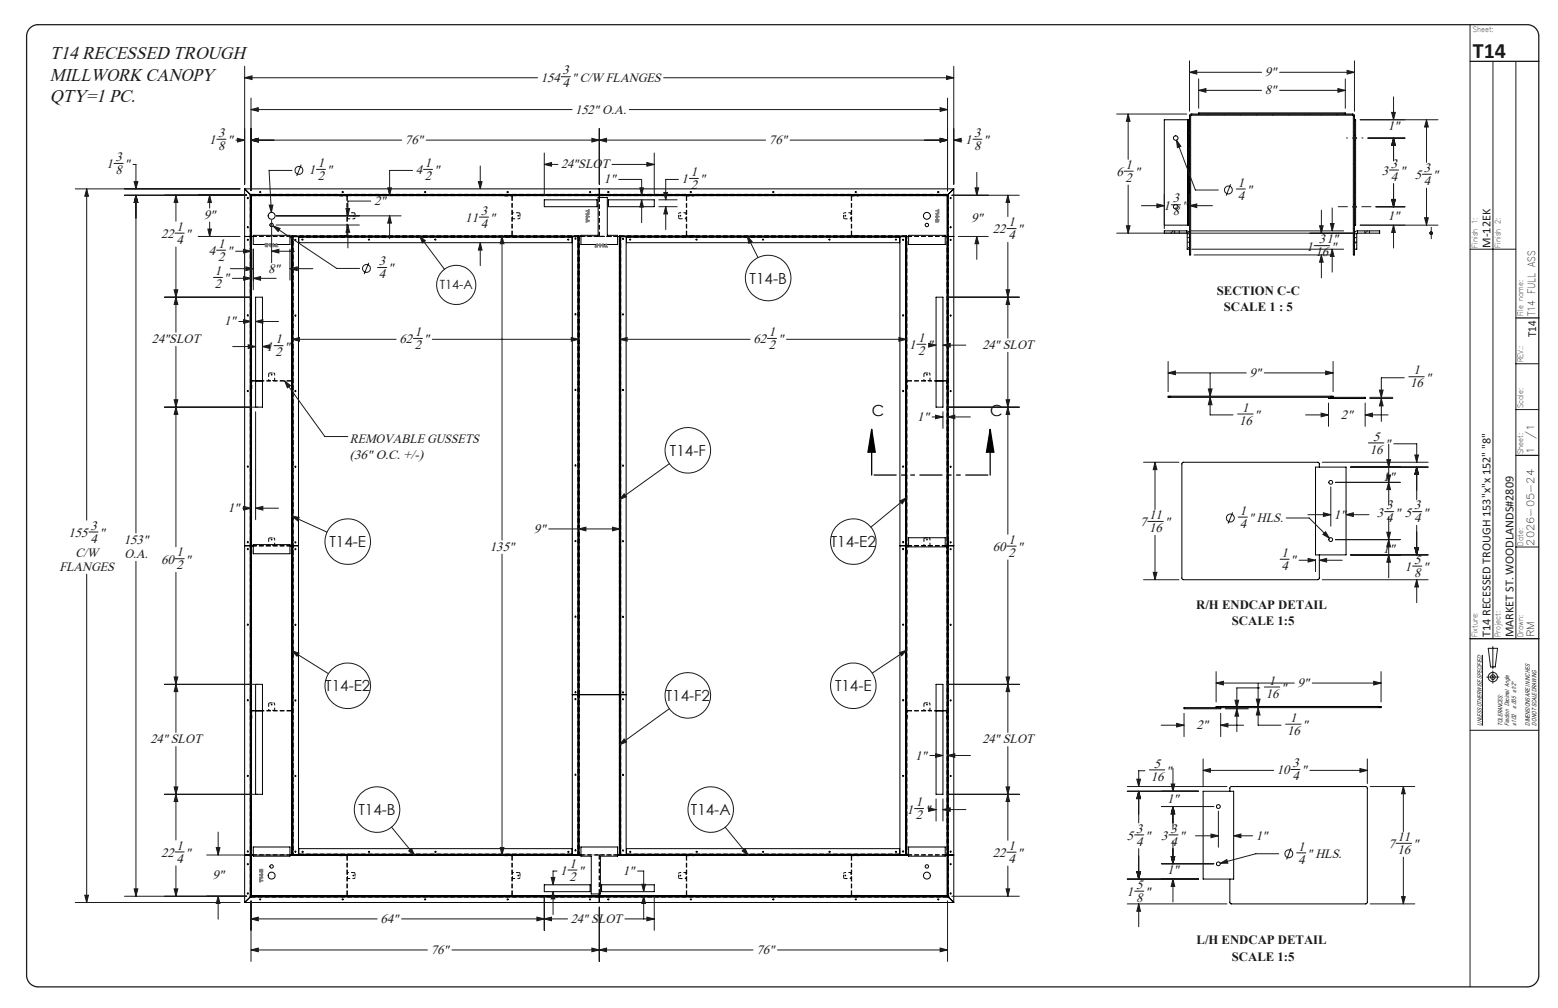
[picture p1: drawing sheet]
<svg xmlns="http://www.w3.org/2000/svg" width="432mm" height="279mm" viewBox="0 0 432 279" stroke-linecap="round" stroke-linejoin="round" font-family="sans-serif">
<defs><g id="words">
<text font-size="6.1" fill="#191924" x="408.2" y="16.1">T14</text>
<g font-size="5.1" fill="#191924">
<text x="13.8" y="16.4">T14 RECESSED TROUGH</text>
<text x="13.8" y="22.3">MILLWORK CANOPY</text>
<text x="13.8" y="28.3">QTY=1 PC.</text>
</g>
<g font-size="4.2" fill="#191924">
<text x="207.7" y="78.6">T14-B</text>
<text x="185.7" y="126.4">T14-F</text>
<text x="91.3" y="151.7">T14-E</text>
<text x="230.2" y="151.7">T14-E2</text>
<text x="90.1" y="191.6">T14-E2</text>
<text x="231.4" y="191.6">T14-E</text>
<text x="184.5" y="194.3">T14-F2</text>
<text x="99.3" y="226">T14-B</text>
<text x="191.5" y="226">T14-A</text>
</g>
<g font-size="4.2">
<text x="241.6" y="115.4">C</text>
<text x="274.4" y="115.4">C</text>
</g>
<g font-size="3.7" fill="#191924">
<text x="149.9" y="22.6">154</text>
<text x="155.9" y="20.6">3</text>
<text x="158.5" y="22.6">&quot; C/W FLANGES</text>
<text x="350.5" y="21.1">9&quot;</text>
<text x="155.9" y="24.2">4</text>
<text x="350.5" y="26.2">8&quot;</text>
<text x="159.4" y="31.5">152&quot; O.A.</text>
<text x="58" y="40">1</text>
<text x="60.5" y="41.6">8</text>
<text x="60.5" y="38">3</text>
<text x="63" y="40">&quot;</text>
<text x="112.2" y="40">76&quot;</text>
<text x="213.1" y="40">76&quot;</text>
<text x="267.5" y="40">1</text>
<text x="270" y="38">3</text>
<text x="270" y="41.6">8</text>
<text x="272.5" y="40">&quot;</text>
<text x="384.6" y="36.1">1&quot;</text>
<text x="29.5" y="46.7">1</text>
<text x="32" y="44.7">3</text>
<text x="34.5" y="46.7">&quot;</text>
<text x="88.1" y="46.3">1</text>
<text x="117.8" y="46.3">1</text>
<text x="155.5" y="46.7">24&quot;SLOT</text>
<text x="312" y="46.8">1</text>
<text x="385.5" y="46.5">3</text>
<text x="394.6" y="47.7">3</text>
<text x="32" y="48.3">8</text>
<text x="85.6" y="48.3">1</text>
<text x="88.1" y="49.9">2</text>
<text x="90.6" y="48.3">&quot;</text>
<text x="115.2" y="48.3">4</text>
<text x="117.8" y="49.9">2</text>
<text x="120.3" y="48.3">&quot;</text>
<text x="167.4" y="50.8">1&quot;</text>
<text x="188.9" y="50.8">1</text>
<text x="191.5" y="48.8">1</text>
<text x="191.5" y="52.5">2</text>
<text x="194" y="50.8">&quot;</text>
<text x="309.4" y="48.8">6</text>
<text x="312" y="50.4">2</text>
<text x="314.5" y="48.8">&quot;</text>
<text x="343" y="51.8">1</text>
<text x="345.6" y="53.8">&quot;</text>
<text x="383" y="48.5">3</text>
<text x="385.5" y="50.1">4</text>
<text x="388" y="48.5">&quot;</text>
<text x="392.1" y="49.7">5</text>
<text x="394.6" y="51.3">4</text>
<text x="397.2" y="49.7">&quot;</text>
<text x="103.7" y="56.8">2&quot;</text>
<text x="133.3" y="59.6">3</text>
<text x="322.5" y="58.1">1</text>
<text x="325" y="59.7">8</text>
<text x="325" y="56.1">3</text>
<text x="327.6" y="58.1">&quot;</text>
<text x="343" y="55.4">4</text>
<text x="44.6" y="66">22</text>
<text x="48.9" y="64">1</text>
<text x="51.4" y="66">&quot;</text>
<text x="56.5" y="60.7">9&quot;</text>
<text x="129" y="61.6">11</text>
<text x="133.3" y="63.2">4</text>
<text x="135.8" y="61.6">&quot;</text>
<text x="269.1" y="61.6">9&quot;</text>
<text x="275.2" y="64.7">22</text>
<text x="279.5" y="62.7">1</text>
<text x="282" y="64.7">&quot;</text>
<text x="384.6" y="61">1&quot;</text>
<text x="48.9" y="67.6">4</text>
<text x="57.9" y="70.7">4</text>
<text x="60.4" y="68.7">1</text>
<text x="63" y="70.7">&quot;</text>
<text x="279.5" y="66.3">4</text>
<text x="362.1" y="69.4">1</text>
<text x="364.6" y="71.1">16</text>
<text x="365.5" y="67.5">31&quot;</text>
<text x="368.9" y="69.4">&quot;</text>
<text x="59.5" y="76.3">1</text>
<text x="60.4" y="72.3">2</text>
<text x="74.3" y="75.6">8&quot;</text>
<text x="105" y="73.5">3</text>
<text x="105" y="77.1">4</text>
<text x="107.6" y="75.5">&quot;</text>
<text x="59.5" y="79.9">2</text>
<text x="62.1" y="78.3">&quot;</text>
<text x="42.1" y="95.2">24&quot;SLOT</text>
<text x="62.1" y="90.2">1&quot;</text>
<text x="76.3" y="95.2">1</text>
<text x="110.7" y="95.2">62</text>
<text x="115" y="93.2">1</text>
<text x="117.5" y="95.2">&quot;</text>
<text x="208.8" y="95.2">62</text>
<text x="213.1" y="93.2">1</text>
<text x="215.6" y="95.2">&quot;</text>
<text x="254.5" y="94.8">1</text>
<text x="73.8" y="97.2">1</text>
<text x="76.3" y="98.8">2</text>
<text x="78.9" y="97.2">&quot;</text>
<text x="115" y="96.8">2</text>
<text x="213.1" y="96.8">2</text>
<text x="252" y="96.8">1</text>
<text x="254.5" y="98.4">2</text>
<text x="257" y="96.8">&quot;</text>
<text x="272.3" y="96.8">24&quot; SLOT</text>
<text x="346.3" y="104.4">9&quot;</text>
<text x="390.8" y="107.4">16</text>
<text x="391.7" y="103.8">1</text>
<text x="395.1" y="105.8">&quot;</text>
<text x="254.2" y="116.7">1&quot;</text>
<text x="343.4" y="117.7">16</text>
<text x="344.3" y="114.1">1</text>
<text x="347.7" y="116.1">&quot;</text>
<text x="371.6" y="116.1">2&quot;</text>
<text x="96.9" y="122.8">REMOVABLE GUSSETS</text>
<text x="379.6" y="125.7">16</text>
<text x="380.5" y="122.1">5</text>
<text x="383.9" y="124.1">&quot;</text>
<text x="96.9" y="127.3">(36&quot; O.C. +/-)</text>
<text x="383.3" y="133.3">1&quot;</text>
<text x="63.1" y="142">1&quot;</text>
<text x="318.5" y="143.9">11</text>
<text x="343.6" y="142.7">1</text>
<text x="369.7" y="143.8">1&quot;</text>
<text x="381.6" y="143.2">3</text>
<text x="384.2" y="141.2">3</text>
<text x="386.7" y="143.2">&quot; 5</text>
<text x="391.9" y="141.2">3</text>
<text x="394.4" y="143.2">&quot;</text>
<text x="19" y="148.8">155</text>
<text x="25" y="146.9">3</text>
<text x="27.6" y="148.8">&quot;</text>
<text x="148" y="147.7">9&quot;</text>
<text x="316" y="145.9">7</text>
<text x="318.5" y="147.5">16</text>
<text x="322.8" y="145.9">&quot;</text>
<text x="343.6" y="146.3">4</text>
<text x="346.1" y="144.7">&quot; HLS.</text>
<text x="384.2" y="144.8">4</text>
<text x="391.9" y="144.8">4</text>
<text x="20.9" y="154.4">C/W</text>
<text x="25" y="150.5">4</text>
<text x="34.3" y="150.8">153&quot;</text>
<text x="34.5" y="154.7">O.A.</text>
<text x="48.9" y="154.2">1</text>
<text x="135.8" y="152.8">135&quot;</text>
<text x="275.2" y="152.8">60</text>
<text x="279.5" y="150.8">1</text>
<text x="279.5" y="154.4">2</text>
<text x="282" y="152.8">&quot;</text>
<text x="355.2" y="154.4">1</text>
<text x="383.3" y="153.2">1&quot;</text>
<text x="16.5" y="158.3">FLANGES</text>
<text x="44.6" y="156.2">60</text>
<text x="48.9" y="157.8">2</text>
<text x="51.4" y="156.2">&quot;</text>
<text x="355.2" y="158">4</text>
<text x="357.7" y="156.4">&quot;</text>
<text x="389.4" y="158.3">1</text>
<text x="391.9" y="156.3">5</text>
<text x="391.9" y="159.9">8</text>
<text x="394.4" y="158.3">&quot;</text>
<text x="351.7" y="189.8">1</text>
<text x="355.1" y="191.8">&quot;</text>
<text x="359.6" y="190.4">9&quot;</text>
<text x="350.8" y="193.4">16</text>
<text x="331.6" y="202.1">2&quot;</text>
<text x="356.7" y="203.7">16</text>
<text x="357.6" y="200.1">1</text>
<text x="361" y="202.1">&quot;</text>
<text x="41.7" y="206.1">24&quot; SLOT</text>
<text x="272.3" y="206.1">24&quot; SLOT</text>
<text x="253.6" y="210.5">1&quot;</text>
<text x="319.8" y="212.8">5</text>
<text x="323.2" y="214.8">&quot;</text>
<text x="353.9" y="214.7">10</text>
<text x="358.2" y="212.7">3</text>
<text x="360.7" y="214.7">&quot;</text>
<text x="318.9" y="216.4">16</text>
<text x="358.2" y="216.3">4</text>
<text x="251.3" y="225.5">1</text>
<text x="253.9" y="223.5">1</text>
<text x="253.9" y="227.1">2</text>
<text x="256.4" y="225.5">&quot;</text>
<text x="323.5" y="222.5">1&quot;</text>
<text x="312.3" y="232.8">5</text>
<text x="314.9" y="230.8">3</text>
<text x="317.4" y="232.8">&quot;</text>
<text x="321.8" y="232.8">3</text>
<text x="324.4" y="230.8">3</text>
<text x="326.9" y="232.8">&quot;</text>
<text x="348" y="232.8">1&quot;</text>
<text x="387.3" y="233.1">11</text>
<text x="44.6" y="237.5">22</text>
<text x="48.9" y="235.5">1</text>
<text x="48.9" y="239.1">4</text>
<text x="51.4" y="237.5">&quot;</text>
<text x="275.2" y="237.6">22</text>
<text x="279.5" y="235.6">1</text>
<text x="279.5" y="239.2">4</text>
<text x="282" y="237.6">&quot;</text>
<text x="314.9" y="234.4">4</text>
<text x="324.4" y="234.4">4</text>
<text x="359.8" y="239.4">4</text>
<text x="359.8" y="235.8">1</text>
<text x="362.3" y="237.8">&quot; HLS.</text>
<text x="384.8" y="235.1">7</text>
<text x="387.3" y="236.7">16</text>
<text x="391.6" y="235.1">&quot;</text>
<text x="58.9" y="243.6">9&quot;</text>
<text x="155.3" y="242.5">1</text>
<text x="157.8" y="244.1">2</text>
<text x="157.8" y="240.5">1</text>
<text x="160.3" y="242.5">&quot;</text>
<text x="172.6" y="242.5">1&quot;</text>
<text x="323.5" y="242.2">1&quot;</text>
<text x="312.3" y="248.4">1</text>
<text x="314.9" y="250">8</text>
<text x="314.9" y="246.4">5</text>
<text x="317.4" y="248.4">&quot;</text>
<text x="105.4" y="255.8">64&quot;</text>
<text x="158.2" y="255.8">24&quot; SLOT</text>
<text x="119.4" y="264.4">76&quot;</text>
<text x="209.6" y="264.4">76&quot;</text>
</g>
<g font-size="3.5" fill="#191924">
<text x="121.9" y="80.2">T14-A</text>
<text x="337.2" y="81.7">SECTION C-C</text>
<text x="339.2" y="86.3">SCALE 1 : 5</text>
<text x="331.5" y="168.7">R/H ENDCAP DETAIL</text>
<text x="341.4" y="173.3">SCALE 1:5</text>
<text x="331.6" y="261.8">L/H ENDCAP DETAIL</text>
<text x="341.4" y="266.3">SCALE 1:5</text>
</g>
<g font-size="3.4" fill="#191924">
<text x="413.1" y="68.7" transform="rotate(-90 413.1 68.7)">M-12EK</text>
<text x="425.7" y="93.4" transform="rotate(-90 425.7 93.4)">T14</text>
<text x="413.1" y="176.6" transform="rotate(-90 413.1 176.6)">T14 RECESSED TROUGH 153&quot;x&quot;x 152&quot; &quot;8&quot;</text>
<text x="419.4" y="176.6" transform="rotate(-90 419.4 176.6)">MARKET ST. WOODLANDS#2809</text>
</g>
<g font-size="2.8" fill="#191924">
<text x="425.5" y="87.7" transform="rotate(-90 425.5 87.7)">T14 FULL ASS</text>
<text x="425.2" y="125.8" transform="rotate(-90 425.2 125.8)">1</text>
<text x="425.2" y="121.7" transform="rotate(-90 425.2 121.7)">/1</text>
<text x="425.2" y="151.2" transform="rotate(-90 425.2 151.2)">2026-05-24</text>
<text x="425.2" y="176.6" transform="rotate(-90 425.2 176.6)">RM</text>
</g>
<g font-size="2.1" fill="#191924">
<text x="408.2" y="8.9">Sheet:</text>
<text x="409.5" y="68.7" transform="rotate(-90 409.5 68.7)">Finish 1:</text>
<text x="415.8" y="68.7" transform="rotate(-90 415.8 68.7)">Finish 2:</text>
<text x="422.2" y="87.7" transform="rotate(-90 422.2 87.7)">File name:</text>
<text x="422.2" y="100.4" transform="rotate(-90 422.2 100.4)">REV.:</text>
<text x="422.2" y="113.1" transform="rotate(-90 422.2 113.1)">Scale:</text>
<text x="422.2" y="125.8" transform="rotate(-90 422.2 125.8)">Sheet:</text>
<text x="422.2" y="151.2" transform="rotate(-90 422.2 151.2)">Date:</text>
<text x="409.5" y="176.6" transform="rotate(-90 409.5 176.6)">Fixture:</text>
<text x="415.8" y="176.6" transform="rotate(-90 415.8 176.6)">Project:</text>
<text x="422.2" y="176.6" transform="rotate(-90 422.2 176.6)">Drawn:</text>
</g>
<g font-size="1.7" fill="#191924">
<text x="420.2" y="196.6" transform="rotate(-90 420.2 196.6)">± .005 ±1/2°</text>
<text x="410.7" y="201.1" transform="rotate(-90 410.7 201.1)">UNLESS OTHERWISE SPECIFIED:</text>
<text x="416.4" y="201.1" transform="rotate(-90 416.4 201.1)">TOLERANCES:</text>
<text x="418.3" y="201.1" transform="rotate(-90 418.3 201.1)">Fraction Decimal Angle</text>
<text x="420.2" y="201.1" transform="rotate(-90 420.2 201.1)">±1/32</text>
<text x="424" y="201.1" transform="rotate(-90 424 201.1)">DIMENSIONS ARE IN INCHES</text>
<text x="425.9" y="201.1" transform="rotate(-90 425.9 201.1)">DO NOT SCALE DRAWING</text>
</g>
</g></defs>
<g fill="none" stroke="#191924" stroke-width=".28">
<path d="M67.8 18.4v32.7M264.3 18.4v32.7M329.7 16.9v13.9M373.3 19.5l2.1 .5-2.1 .5zM375.4 16.9v13.9M407.4 6.8v266.7M413.8 17v160M420.1 17v160M60.1 38.6h2.5M65.4 38.8h2.4M65.8 38.3l2 .5-2 .6zM67.8 21.6l2-.6v1z"/>
<path d="M67.8 21.6h81.2M69.6 38.8l2-.5v1.1zM69.6 30.4l2-.6v1.1zM69.6 38.8h41.7M69.6 27.2v25.6M69.6 30.4h88.9M118.1 38.8h94.1M155.5 21.3h2.6M164 38.3l2.1 .5-2.1 .6zM166.1 38.8l2-.5v1.1zM166.1 35.7v15.4M174.4 30.4h88.2"/>
<path d="M183.9 21.6h80.4M219 38.8h43.6M260.6 38.3l2 .5-2 .6zM260.6 29.8l2 .6-2 .5zM262.3 21l2 .6-2 .4zM262.6 27.2v25.8M264.3 38.8l2.1-.5v1.1zM264.3 38.8h2.3M269.6 38.6h2.5M309.5 31.6h19.4M312.7 31.6l.5 2h-1zM312.7 31.6v12.6"/>
<path d="M326.1 38.8l1.2 1.8-1 .3zM326.1 38.8l5.2 13.9h6.3M329.7 20l2-.5v1zM329.7 20h19.9M330 32.2l-.3 .3M330 36.7l-.3 .3M330.6 31.6l-.4 .3M332.2 25l2-.4v1zM332.2 21.9v8.1M332.2 25h17.4M335 31.6l-.3 .3M339.5 31.6l-.3 .3"/>
<path d="M344 31.6l-.3 .3M348.5 31.6l-.3 .3M353 31.6l-.3 .3M354.6 25h18.3M354.6 20h20.8M357.5 31.6l-.3 .3M362 31.6l-.3 .3M366.5 31.6l-.4 .3M370.8 24.6l2.1 .4-2.1 .6zM371 31.6l-.3 .3M372.9 21.9v8.1M375.3 31.8l-.3 .2"/>
<path d="M375.4 36.2l-.3 .3M377 33.2h21.5M379.1 38.3h10.3M385.7 31.2h1l-.5 2zM386.2 38.3l.5 2h-1zM386.2 26.8v6.4M386.2 38.3v6.3M395.4 33.2l.5 2h-1.1zM395.4 33.2v11.8M20.8 52.4h45.7M24 52.4l.5 2h-1zM24 52.4v91.8"/>
<path d="M31.6 45.3h2.5M34.5 54.1h33.9M36.9 45.6h.8v6.8M37.2 50.3h1l-.5 2.1zM37.7 54.1l.5 2h-1zM37.7 54.1v93.6M48.8 54.1l.5 2h-1zM48.8 54.1v7.2M58.1 54.1l.5 2h-1zM58.1 54.1v3.6M74.6 56.9l1-.1-.4 2.1zM76.6 59.8h34.6"/>
<path d="M80.9 47.2h-6.3l.6 11.7M83.5 45.6l-1.3 3.2M87.7 47h2.5M95.9 57.8h1l-.5 2zM102.8 55.7h-6.4v4.1M107.5 52.1h1l-.5 2zM108 59.8l.5 2h-1zM108 59.8v6.4M114.3 47.2h-6.3v6.9M117.4 47h2.5M132.6 50.3h1l-.5 2.1zM133.1 46v6.4"/>
<path d="M150.8 45.6l2.1-.6v1.1zM150.8 45.6h3.8M150.8 42.4v11.7M169.6 45.6h11.7M171.5 49.7h6.3v4.4M177.3 52.1h1l-.5 2zM177.8 55.4l.5 2h-1zM177.8 55.4v6.3M179.3 45l2 .6-2 .5zM181.3 42.4v11.7M182.6 55.4h5.1M182.6 57.3h5.1"/>
<path d="M184 53.3h1l-.5 2.1zM184.5 57.3l.5 2h-1zM184.5 57.3v6.3M188 49.7h-3.5v5.7M191.1 49.5h2.5M263.8 54.1h18.7M270.2 52.1h1.1l-.6 2zM270.7 47.8v6.3M279.3 54.1l.5 2h-1zM279.3 54.1v5.9M311.6 47.4h2.5M312.7 51.3v13.3"/>
<path d="M316.3 57h6.4M320.6 56.5l2.1 .5-2.1 .5zM322.7 53.8v9.6M324.6 56.8h2.6M329.7 57l2-.5v1zM329.7 53.8v9.7M329.7 57h6.3M330 41.1l-.3 .4M330 45.6l-.3 .4M330 50.1l-.3 .3M330 54.6l-.3 .3M330 59.1l-.3 .3"/>
<path d="M341.1 51.1l-1.3 3.1M342.7 52.4h2.5M366.2 58.3v6.3M369.2 57.6v6.4M375.4 40.6l-.3 .4M375.4 45.1l-.3 .3M375.4 49.6l-.3 .4M375.4 54.1l-.3 .3M375.4 58.6l-.3 .3M381.3 57.3h8.1M385.1 47.1h2.5M385.7 55.3h1l-.5 2z"/>
<path d="M386.2 51v6.3M394.2 48.3h2.6M395.4 52.1v10.3M48.5 64.6h2.5M48.8 68.5v23.6M54.9 65.5h11.6M57.6 63.5h1l-.5 2zM58.1 61.6v3.9M59.2 76.9h2.5M60 69.4h2.5M63.9 74.5h6.3M64.4 77.2h5.2"/>
<path d="M65.3 69.6h4.3M67.5 69.1l2.1 .5-2.1 .5zM67.5 76.7l2.1 .5-2.1 .5zM68.2 74l2 .5-2 .5zM69.6 66.8v13.5M70.2 77.2l2-.5v1zM70.2 69v11.3M70.2 77.2h6.4M75.3 69.6l2-.5v1zM75.3 61.1v11.7M75.3 69.6h6.3M75.7 62.6l1.9 .7-.5 .9z"/>
<path d="M75.7 62.6l17.6 11.8h6.4M76.6 62.4h23M80.4 74.5l2-.5v1zM80.4 69v8.6M80.4 74.5h6.3M96.4 62.4l.5 2h-1zM96.4 62.4v6.3M102.2 72.8l-1.3 3.2M104.6 74.2h2.6M116.3 65.4l1.6 1.3-.8 .6zM116.3 65.4l6.9 9.2M132.9 60.2h2.5"/>
<path d="M133.1 67.3l.5 2h-1zM133.1 67.3v6.3M139.1 65.5l.6 2.1h-1.1zM139.1 65.5v84.2M207.1 65.4l1.4 1.6-1 .5zM207.1 65.4l3 6M265.6 65.5h8.3M270.7 65.5l.6 2.1h-1.1zM270.7 65.5v6.4M279.1 63.4h2.5M279.3 67.2v26.5M309.5 64.6h65.5"/>
<path d="M312.2 62.6h1l-.5 2zM325.1 64l-.6 .6M329.4 64.2l-.5 .4M330 63.6l-.3 .3M330 68.1l-1 .9M330.1 64h42.3M330.3 69.1h42.1M330.9 70.7h38.5M364.2 68.1h4.3M365.7 62.6h1l-.5 2zM366.2 70.7l.5 2h-1zM366.2 70.7v6.3"/>
<path d="M368.7 61.9h1l-.5 2.1zM369.2 69.1l.5 2h-1zM369.2 69.1v6.3M375.4 63.1l-.3 .3M376 67l-.9 .9M377 62.4h21.5M379 64l-.6 .6M386.2 62.4l.5 2h-1zM386.2 62.4v6.4M394.8 60.4h1.1l-.5 2zM407.4 69.1h12.7M45.6 82.4h24"/>
<path d="M48.3 80.3h1l-.5 2.1zM48.8 82.4l.5 2h-1zM48.8 96v55.6M64.5 96.1h6.3M66.2 89.1h3.4M67.5 88.6l2.1 .5-2.1 .5zM68.8 95.6l2 .5-2 .5zM70.8 89.1l2-.5v1zM70.8 89.1h6.4M72.7 96.1l2.1-.5v1zM72.7 96.1h.2M76 95.8h2.5"/>
<path d="M81 94.1l2-.5v1zM81 94.1h28.8M114.6 93.8h2.5M119.8 94.1h40.6M158.3 93.6l2.1 .5-2.1 .5zM171.8 94.1l2-.5v1zM171.8 94.1h36.1M212.7 93.8h2.5M218 94.1h33.2M249.1 93.6l2.1 .5-2.1 .5zM254.1 95.4h2.5M257.4 95.2l2 .5-2 .5z"/>
<path d="M259.4 95.7h.1M261.3 95.7l2-.5v1zM261.3 95.7h6.4M262.6 82.4h19.9M278.8 80.3h1l-.5 2.1zM279.3 82.4l.5 2h-1zM279.3 97.6v50.5M45.6 112.9h25.9M48.3 110.8h1l-.5 2.1zM48.8 112.9l.5 2h-1zM70.8 114.1v29.9M78.9 105.6l1.6 1.3-.8 .6z"/>
<path d="M78.9 105.6l11.1 15.4h6.4M258.3 115.6h3M259.3 115.1l2 .5-2 .5zM261.3 114.1v4.6M262.6 115.6l2-.5v1zM262.6 112.9h19.9M262.6 115.6h6.4M278.8 110.8h1l-.5 2.1zM279.3 112.9l.5 2h-1zM323.7 103.4l2.1-.6v1.1zM323.7 100.2v8.3M323.7 103.4h21.7"/>
<path d="M334.9 107.8h1l-.5 2zM335.4 110.1l.5 2.1h-1zM335.4 110.1v4.9h6.3M335.4 103.5v6.3M343 114.8h4.3M350.4 103.4h19.1M361.8 115h6.4M366.1 114.5l2.1 .5-2.1 .5zM367.4 102.8l2.1 .6-2.1 .5zM368.2 111.7v6.5M369.5 100.2v8.3M378.4 115l2-.5v1z"/>
<path d="M378.4 111.7v6.5M378.4 115h6.3M379.6 110.1h6.4M379.6 110.5h6.4M382.3 108.1h1l-.5 2zM382.8 110.5l.5 2h-1zM382.8 110.5v6.3M389.2 104.7h-6.4v5.4M390.5 104.4h4.2M420.1 113.5h6.4M420.1 100.8h6.4M173 136.9l.6 .8-1.9 .8z"/>
<path d="M185.5 128.5l-13.8 10M249.4 138.9l1.9-1-1.3 1.7zM251.3 137.9l-9.9 8.2M316.9 128.1h9.8M320.1 128.1l.5 2.1h-1zM320.1 128.1v13.1M366.5 128.1h29.3M368.8 135v10.8M370.1 133.7h18M374.3 129.5h21.5M379.2 122.8h4.3M384.4 127.4h1l-.5 2.1z"/>
<path d="M384.4 131.7h1l-.5 2zM384.9 133.7l.5 2h-1zM384.9 123.1v17M386.3 123h6.3v5.1M392.1 126.1h1l-.5 2zM392.6 129.5l.5 2h-1zM392.6 129.5v9M24 159.1v91.1M24.7 147.5h2.5M37.7 155.6v92.8M48.5 154.9h2.5M48.8 158.7v44.3"/>
<path d="M67.2 140.9h2.4M67.5 140.4l2.1 .5-2.1 .5zM70.8 140.9l2-.5v1zM70.8 140.9h6.4M80.9 143.1l2 .3-.4 1zM80.9 143.1l9.7 4.4M139.1 153.6v83.4M152.1 146.6h19.7M160.4 146.6l2-.5v1zM169.8 146.1l2 .5-2 .5zM279.1 151.4h2.5M279.3 155.2v47.8"/>
<path d="M318.1 144.5h4.3M319.6 158.6h1l-.5 2.1zM320.1 148.4v12.3M341.6 142l-1.2 3.1M343.2 143.3h2.5M354.8 155h2.5M356.5 143.6h6.3l5.6 5.6M360 155.3h4.6M362.5 142.7h6.3M362.5 154.8l2.1 .5-2.1 .5zM364.6 155.1v3.4M365.7 155.3l2-.5v1z"/>
<path d="M365.7 155.3h6.3M366.8 142.1l2 .6-2 .5zM367.4 147.4l1 1.8-1.8-1.1zM370.1 149.6h18M373.1 142.7l2-.6v1.1zM373.1 142.7h6.3M374.3 153.8h21.5M383.8 141.8h2.5M384.4 147.5h1l-.5 2.1zM384.9 149.6l.5 2h-1zM384.9 153.8l.5 2h-1zM384.9 143.2v17"/>
<path d="M391.5 141.8h2.6M391.5 156.9h2.6M392.1 151.8h1l-.5 2zM392.6 145.6v8.2M420.1 151.6h6.4M316.9 160.7h9.8M366.5 160.7h29.3M392.6 160.7l.5 2h-1zM392.6 160.7v6.3M407.4 177h19.1M412.5 179.7h2.5l-.6 5.2h-1.3zM413.7 179.2v6.1"/>
<path d="M45.6 189.7h25.9M48.3 187.6h1l-.5 2.1zM48.8 189.7l.5 2h-1zM80.9 180.4l2 .6-.6 .9zM80.9 180.4l10.1 6.3M185.5 196.4l-13.8 10M249.3 180.9l2-.7-1.4 1.6zM251.3 180.2l-9.6 6.4M262.6 189.7h19.9M278.8 187.6h1l-.5 2.1zM279.3 189.7l.5 2h-1zM328.2 197.7v6.5"/>
<path d="M337 189.3l2.1-.5v1.1zM337 186.2v8.4M337 189.3h21.7M338.3 197.7v6.5M339.6 196.1h6.4M339.6 196.5h6.4M342.3 194.1h1l-.5 2zM342.8 196.5l.5 2h-1zM342.8 196.5v6.3M348.2 193.8h1l-.5 2zM348.7 196.1l.5 2.1h-1zM348.7 196.1v4.9h6.3"/>
<path d="M348.7 189.5v6.3M349.1 190.7h-6.3v5.4M350.4 190.4h4.3M363.7 189.3h19.1M380.7 188.8l2.1 .5-2.1 .6zM382.8 186.2v8.4M410.9 181.5v19.6M412.1 187.7h3.3M413.7 186v3.4M48.3 218.1h1l-.5 2.1zM48.8 206.9v25.9M173 204.8l.6 .9-1.9 .7z"/>
<path d="M257.7 209.4h3.6M259.3 208.9l2 .5-2 .5zM262.6 209.4l2-.5v1zM262.6 209.4h6.4M278.8 218.1h1l-.5 2.1zM279.3 206.9v26M312.4 218h27.6M312.4 219.3h19.8M315.1 216h1l-.5 2zM315.6 219.3l.5 2.1h-1zM315.6 219.3v8.8M317.3 213.6h-1.7v4.4"/>
<path d="M318.6 213.4h4.2M321.8 201h6.4M324.6 217.3h1l-.5 2zM325.1 213v6.3M326.1 200.5l2.1 .5-2.1 .5zM333.4 213.5l2.1-.5v1.1zM333.4 210.4v7.7M333.4 213.5h19.6M338.3 201l2-.5v1zM338.3 201h6.4M356.3 200.7h4.3M357.8 213.3h2.5"/>
<path d="M363 213.5h16M376.9 213l2.1 .5-2.1 .6zM379 210.4v6.8M379.8 218h12.3M388.9 218l.6 2h-1.1zM388.9 218v12.5M407.4 202.4h19.1M45.6 220.2h25.9M48.5 236.1h2.5M48.8 220.2l.5 2h-1zM48.8 240v8.4M57.3 237h22.4"/>
<path d="M59.9 234.9h1.1l-.5 2.1zM60.5 230.6v6.4M108.5 229.3l6.4 7.8M113.3 235.9l.8-.7 .8 1.9zM138.6 234.9h1.1l-.6 2.1zM201 229.3l6.4 7.8M205.7 235.9l.8-.7 .9 1.9zM253.5 224.1h2.5M257.4 223.9l2 .5-2 .5zM258.7 224.4h.7M259.4 221.4v6.2M261.3 224.4l2-.5v1z"/>
<path d="M261.3 221.4v6.2M261.3 224.4h6.4M262.6 220.2h19.9M279.1 236.2h2.5M279.3 220.2l.5 2h-1zM314.5 231.4h2.5M315.6 235.2v8.5M321.9 223.6h14.5M321.9 239.4h14.5M324 231.4h2.5M324.6 237.4h1l-.5 2zM325.1 223.6l.5 2h-1z"/>
<path d="M325.1 223.6v6.3M325.1 233.1v6.3M331.3 231.7h6.4M335.6 231.2l2.1 .5-2.1 .5zM337.7 224.8v10M338.2 239.3l1.8-1 .3 1zM341.9 231.7l2-.5v1zM341.9 231.7h5.2M354.4 236.6h-6.3l-9.9 2.7M357.8 235.1l-1.2 3.1M359.4 236.4h2.5M386.9 233.8h4.3"/>
<path d="M388.9 237.6v12.9M20.8 250.2h45.7M23.5 248.1h1l-.5 2.1zM34.5 248.4h33.9M37.2 246.4h1l-.5 2zM48.3 246.4h1l-.5 2zM60.5 248.4l.5 2h-1.1zM60.5 248.4v6.4M69.6 254.7l2-.5v1zM69.6 249.7v16.8M69.6 254.7h34.9M111.3 254.7h46"/>
<path d="M148.8 254.2l2 .5-2 .5zM150.8 254.7l2.1-.5v1zM150.8 248.4v9.5M152.8 243.2h1l-.5 2.1zM153.3 247.2l.5 2h-1zM153.3 247.2v6.3M154.4 241.4h-1.1v3.9M157.4 241.2h2.5M166.1 251.4v15.1M173.2 254.7h8.1M176.7 241.4h1.7v5.8M177.9 245.1h1l-.5 2.1z"/>
<path d="M178.4 248.4l.5 2h-1zM178.4 248.4v6.4M179.3 254.2l2 .5-2 .5zM181.3 248.4v9.5M262.6 249.7v16.8M263.8 248.4h18.7M278.8 246.4h1l-.5 2zM279.3 240.1v8.3M312.4 243.7h19.8M312.4 250.5h27.6M314.5 247h2.5M315.1 241.7h1l-.5 2z"/>
<path d="M315.6 250.5l.5 2.1h-1zM315.6 250.5v6.4M325.1 243.7l.5 2h-1zM325.1 243.7v6.3M379.8 250.5h12.3M388.4 248.5h1.1l-.6 2zM69.6 263.3l2-.5v1zM69.6 263.3h48.9M125.2 263.3h83.5M164 262.8l2.1 .5-2.1 .5zM166.1 263.3l2-.5v1zM215.5 263.3h47.1"/>
<path d="M260.6 262.8l2 .5-2 .5z"/>
<circle cx="82.9" cy="47.2" r="1.1"/>
<circle cx="340.5" cy="52.6" r="1.1"/>
<circle cx="101.6" cy="74.4" r="1.09"/>
<circle cx="126.5" cy="79" r="5.4"/>
<circle cx="212.9" cy="77.1" r="6.3"/>
<circle cx="190.6" cy="124.8" r="6.3"/>
<circle cx="96.4" cy="150.1" r="6.3"/>
<circle cx="236.5" cy="150.1" r="6.3"/>
<circle cx="341" cy="143.6" r="1.08"/>
<circle cx="96.4" cy="190.1" r="6.3"/>
<circle cx="190.6" cy="192.7" r="6.3"/>
<circle cx="236.5" cy="190.1" r="6.3"/>
<circle cx="413.7" cy="187.7" r=".66"/>
<circle cx="413.8" cy="187.7" r="1.29"/>
<circle cx="104.5" cy="224.4" r="6.3"/>
<circle cx="197" cy="224.4" r="6.3"/>
<circle cx="357.2" cy="236.7" r="1.09"/>
</g>
<path d="M8.2 7.9l.8-.7 1.3-.4h413a3.2 3.2 0 0 1 3.2 3.2v260.4a3.2 3.2 0 0 1-3.2 3.1h-412.8a3.2 3.2 0 0 1-3.1-3.1v-260.6l.4-1.3zM407.4 17h19.1M420.1 88.1h6.4M420.1 126.2h6.4M407.4 177h19.1" fill="none" stroke="#191924" stroke-width=".35"/>
<g fill="none" stroke="#000" stroke-width=".28" stroke-dasharray="1.3 .6" stroke-linecap="butt">
<path d="M330 32.1h-.3M330.2 31.6v.3M362.7 31.9v-.3M370.3 31.9v-.3M374.9 31.9v-.3M375.1 38.9h.3M375.4 32.1h-.3M375.4 37.6h-.3M375.4 38.9h.3M375.7 37.6h-.3M69.4 55h.2M69.6 54.2h.1"/>
<path d="M69.6 54.7h-.2M69.7 54.2h96.4M72 53.9v.2M72.3 54.1v-.2M83.4 53.9v.2M83.7 54.1v-.2M94 54.2v.1M94.3 54.2v.1M94.3 54.3h-.3M94.3 54.2h-.3M94.6 54.2v.1M94.8 54.3v-.1"/>
<path d="M94.8 53.9v.2M95.1 54.1v-.2M96.1 54.3v-.1M96.2 59v-.1M96.2 59h.1M96.2 55v-.7M96.2 54.3h-.1M96.2 58.9v.1M96.2 54.3v.7M96.2 54.3l-.1-.1M98 59.8h-.2h.2M98.4 59.3l-.3-.3"/>
<path d="M106.2 53.9v.2M106.6 54.1v-.2M117.7 53.9v.2M118 54.1v-.2M129.1 53.9v.2M129.4 54.1v-.2M139.7 54.2v.1M140.1 54.3h-.4M140.1 54.2h-.4M140.1 54.2v.1M140.3 54.2v.1M140.5 54.3v-.1"/>
<path d="M140.5 53.9v.2M140.9 54.1v-.2M141.8 54.3v-.1M141.9 59v-.1M141.9 58.9h.1M141.9 54.3h.1M141.9 55v-.7M141.9 59h.1M141.9 54.4h.1M141.9 54.3h-.1M142 59h-.1M142 58.9v.1"/>
<path d="M142 54.3v.7M142 55h-.1M142 54.3l-.2-.1M143.7 59.8h-.2h.2M144.1 59.3l-.3-.3M152 53.9v.2M152.3 54.1v-.2M163.4 53.9v.2M163.7 54.1v-.2M166.1 54.7v10.8M166.1 54v.1M166.1 53.9h96.5"/>
<path d="M166.1 53.9h-96.5M166.9 54.1v.1M166.9 54v.1M167.2 54.2v-.1M167.2 54.1v-.1M168.5 53.9v.2M168.8 54.1v-.2M179.9 53.9v.2M180.2 54.1v-.2M188.4 59l-.3 .3M188.5 59.8h.2h-.2M190.2 59h.1"/>
<path d="M190.2 55v-.7M190.2 54.3h.1M190.2 58.9h.1M190.2 59v-.1M190.3 55h-.1M190.3 54.3v.7M190.3 58.9v.1M190.3 59h-.1M190.3 54.4h-.1M190.3 54.3h-.1M190.4 54.3v-.1M190.4 54.2l-.2 .1"/>
<path d="M190.4 54.3h-.1M191.3 53.9v.2M191.7 54.1v-.2M191.7 54.2v.1M191.9 54.3v-.1M192.1 54.2v.1M192.5 54.2v.1M192.5 54.3h-.4M192.5 54.2h-.4M202.8 53.9v.2M203.1 54.1v-.2M214.2 53.9v.2"/>
<path d="M214.5 54.1v-.2M225.6 53.9v.2M225.9 54.1v-.2M234.1 59l-.3 .3M234.2 59.8h.2h-.2M235.9 59h.1M235.9 58.9h.1M235.9 59v-.1M235.9 55v-.7M235.9 54.3h.1M236 58.9v.1M236 59h-.1"/>
<path d="M236 55h-.1M236 54.3v.7M236 54.4h-.1M236 54.3h-.1M236.1 54.3v-.1M236.1 54.2l-.2 .1M236.1 54.3h-.1M237.1 53.9v.2M237.4 54.1v-.2M237.4 54.2v.1M237.6 54.3v-.1M237.9 54.2v.1"/>
<path d="M238.2 54.2v.1M238.2 54.3h-.3M238.2 54.2h-.3M248.5 53.9v.2M248.8 54.1v-.2M259.9 53.9v.2M260.2 54.1v-.2M262.5 54.2h.1M262.5 54.2h-96.4M262.6 55h.2M262.8 54.7h-.2M375.1 57.9h.3"/>
<path d="M375.4 56.7h-.3M375.4 57.9h.3M375.7 56.7h-.3M69.4 63.1h.2M69.4 77.1h.2M69.4 66.6h.1M69.5 65.5h.1M69.5 66.3h-.1M69.5 66.6h.1M69.6 66.6h.1M69.6 62.8h-.2M69.6 76.8h-.2"/>
<path d="M69.6 66.3h-.1M69.7 65.4h-.1M69.7 66.3h-.1M81 65.6h.1M81 77.1h.2M81 66.6h.2M81.1 65.6v-.1M81.2 76.8h-.2M81.2 66.3h-.2M81.2 65.6v-.1M81.8 65.4v.1M81.8 65.5v.1"/>
<path d="M82.1 65.5v-.1M82.1 65.6v-.1M83.7 65.5v.2M84 65.7v-.2M92.9 65.5v.2M93.2 65.7v-.2M94 65.4v-.1M94 65.3h.3M94 65.4h.3M94.3 65.4v-.1M94.6 65.3v.1M94.8 65.4v-.1"/>
<path d="M96.1 65.4l.1-.1M96.1 65.3h.1M96.1 65.3v.1M96.2 65.3v-.7M96.2 60.6v.1M96.2 64.6v.7M96.2 60.7v-.1M96.3 60.6h-.1M98.1 60.6l.3-.3M102.1 65.5v.2M102.4 65.7v-.2M111.3 65.5v.2"/>
<path d="M111.6 65.7v-.2M120.5 65.5v.2M120.9 65.7v-.2M129.7 65.5v.2M130.1 65.7v-.2M139 65.5v.2M139.3 65.7v-.2M139.7 65.4v-.1M139.7 65.3h.4M139.7 65.4h.4M140.1 65.4v-.1M140.3 65.3v.1"/>
<path d="M140.5 65.4v-.1M141.8 65.3v.1M141.8 65.4l.2-.1M141.8 65.3h.1M141.9 60.7h.1M141.9 64.6h.1M141.9 65.3v-.7M141.9 60.6v.1M141.9 65.3h.1M141.9 60.6h.1M142 60.7h-.1M142 64.6v.7"/>
<path d="M142 65.3h-.1M142 60.7v-.1M142 60.6h-.1M143.8 60.6l.3-.3M148.2 65.5v.2M148.5 65.7v-.2M157.4 65.5v.2M157.7 65.7v-.2M159.3 65.4v.1M159.3 65.5v.1M159.6 65.5v-.1M159.6 65.6v-.1"/>
<path d="M160.2 65.5v127M160.2 65.5v.1M160.2 66.3h.2M160.2 76.8h.2M160.3 65.5v.1M160.3 65.6h.1M160.4 66h-.2M160.4 76.5h-.2M161 65.5h5.1M171.2 65.5h-5.1M171.8 65.6h.1M171.8 76.8h.2"/>
<path d="M171.8 66.3h.2M171.9 65.6v-.1M172 76.5h-.2M172 66h-.2M172 65.6v-.1M172.6 65.4v.1M172.6 65.5v.1M172.9 65.5v-.1M172.9 65.6v-.1M174.5 65.5v.2M174.8 65.7v-.2M183.7 65.5v.2"/>
<path d="M184 65.7v-.2M188.1 60.3l.3 .3M190.2 65.3v-.7M190.2 64.6h.1M190.2 60.7h.1M190.2 60.6v.1M190.2 65.3l.2 .1M190.2 60.6h.1M190.3 65.3h-.1M190.3 64.6v.7M190.3 60.6h-.1M190.3 60.7h-.1"/>
<path d="M190.3 60.7v-.1M190.3 65.3h.1M190.4 65.3v.1M191.7 65.3v.1M191.9 65.4v-.1M192.1 65.4v-.1M192.1 65.3h.4M192.1 65.4h.4M192.5 65.4v-.1M192.9 65.5v.2M193.2 65.7v-.2M202.1 65.5v.2"/>
<path d="M202.5 65.7v-.2M211.3 65.5v.2M211.7 65.7v-.2M220.5 65.5v.2M220.9 65.7v-.2M229.8 65.5v.2M230.1 65.7v-.2M233.8 60.3l.3 .3M235.9 64.6h.1M235.9 65.3v-.7M235.9 60.7h.1M235.9 60.6v.1"/>
<path d="M235.9 65.3l.2 .1M235.9 60.6h.1M236 65.3h-.1M236 64.6v.7M236 60.7h-.1M236 60.6h-.1M236 60.7v-.1M236 65.3h.1M236.1 65.3v.1M237.4 65.3v.1M237.6 65.4v-.1M237.9 65.4v-.1"/>
<path d="M237.9 65.3h.3M237.9 65.4h.3M238.2 65.4v-.1M239 65.5v.2M239.3 65.7v-.2M248.2 65.5v.2M248.5 65.7v-.2M250.1 65.4v.1M250.1 65.5v.1M250.4 65.5v-.1M250.4 65.6v-.1M251 65.5v.1"/>
<path d="M251 66.6h.2M251 77.1h.2M251.1 65.5v.1M251.1 65.6h.1M251.2 66.3h-.2M251.2 76.8h-.2M262.5 66.6h.1M262.6 65.4h-.1M262.6 66.3h-.1M262.6 63.1h.2M262.6 77.1h.2M262.6 66.6h.1"/>
<path d="M262.7 65.5h-.1M262.7 66.6h.1M262.7 66.3h-.1M262.8 62.8h-.2M262.8 66.3h-.1M262.8 76.8h-.2M329 64.8h.7M329 67.1h.7M329.7 65.9h-.7M375.4 64.8h.6M375.4 67.1h.6M376 65.9h-.6"/>
<path d="M69.4 98.1h.2M69.4 87.6h.2M69.6 97.7h-.2M69.6 87.3h-.2M81 98.1h.2M81 87.6h.2M81.2 97.7h-.2M81.2 87.3h-.2M160.2 97.7h.2M160.2 87.3h.2M160.4 97.4h-.2M160.4 87h-.2"/>
<path d="M171.8 97.7h.2M171.8 87.3h.2M172 97.4h-.2M172 87h-.2M251 87.6h.2M251 98.1h.2M251.2 87.3h-.2M251.2 97.7h-.2M262.6 87.6h.2M262.6 98.1h.2M262.8 87.3h-.2M262.8 97.7h-.2"/>
<path d="M69.4 119h.2M69.4 108.5h.2M69.6 118.7h-.2M69.6 108.2h-.2M69.7 107.7h.1M69.7 107.4v.3M69.7 107.4h.1M69.7 107.2h.1M69.8 107.4v.3M69.8 105.7h-.1M69.8 107h-.1M69.8 105.6v-.1"/>
<path d="M69.8 105.5h.7M69.8 105.5l-.1 .2M69.8 105.6v.1M70.5 105.5v.1M70.5 105.6h.3M70.5 105.5h.3M70.5 105.6h-.7M74.4 105.6v-.1M74.4 105.5v.1M74.4 105.6h.1M74.5 105.6v-.1M74.5 105.5h-.1"/>
<path d="M74.5 105.5v.1M74.8 103.4l-.3 .3M75.3 103.8v.2v-.2M76.1 105.6v-.1M76.1 103.7l-.3-.3M76.1 105.5v.1M76.1 105.5h.1M76.2 105.5v.1M76.2 105.6h-.1M80.1 105.6v-.1M80.1 105.5h.7M80.7 105.6v-.1"/>
<path d="M80.8 105.6v-.1M80.8 105.5v.1M80.8 105.6h-.7M80.8 107.7v-.3M80.8 105.7h.1M80.8 105.7v-.1M80.8 107.2h.1M80.9 107.7h-.1M80.9 107.7v-.3M80.9 107.4h-.1M80.9 105.7l-.1-.2M80.9 107h-.1"/>
<path d="M81 119h.2M81 108.5h.2M81.2 118.7h-.2M81.2 108.2h-.2M160.2 108.2h.2M160.2 118.7h.2M160.4 107.9h-.2M160.4 118.4h-.2M171.8 118.7h.2M171.8 108.2h.2M172 118.4h-.2M172 107.9h-.2"/>
<path d="M251 108.5h.2M251 119h.2M251.2 108.2h-.2M251.2 118.7h-.2M251.3 107.7h.1M251.3 107.4v.3M251.3 107.4h.1M251.3 107.2h.1M251.4 107.4v.3M251.4 105.7h-.1M251.4 107h-.1M251.4 105.6v-.1"/>
<path d="M251.4 105.5h.7M251.4 105.5l-.1 .2M251.4 105.6v.1M251.5 105.6v-.1M252.1 105.5v.1M252.1 105.6h-.7M256 105.6v-.1M256 105.5h.1M256.1 105.5v.1M256.1 105.6h-.1M256.1 105.6v-.1M256.4 103.4l-.3 .3"/>
<path d="M256.9 103.8v.2v-.2M257.7 105.6v-.1M257.7 103.7l-.3-.3M257.7 105.5v.1M257.7 105.6h.1M257.8 105.6v-.1M257.8 105.5h-.1M257.8 105.5v.1M261.3 105.6h.4M261.3 105.5h.4M261.7 105.6v-.1M261.7 105.5h.7"/>
<path d="M262.4 105.6v-.1M262.4 105.5v.1M262.4 105.6h-.7M262.4 107.7v-.3M262.4 105.7h.1M262.4 105.7v-.1M262.4 107.2h.1M262.5 107.7h-.1M262.5 107.7v-.3M262.5 107.4h-.1M262.5 105.7l-.1-.2M262.5 107h-.1"/>
<path d="M262.6 108.5h.2M262.6 119h.2M262.8 108.2h-.2M262.8 118.7h-.2M69.4 140h.2M69.4 129.5h.2M69.6 139.7h-.2M69.6 129.2h-.2M81 140h.2M81 129.5h.2M81.2 139.7h-.2M81.2 129.2h-.2"/>
<path d="M160.2 139.7h.2M160.2 129.2h.2M160.4 139.3h-.2M160.4 128.9h-.2M171.8 139.7h.2M171.8 129.2h.2M172 139.3h-.2M172 128.9h-.2M251 129.5h.2M251 140h.2M251.2 129.2h-.2M251.2 139.7h-.2"/>
<path d="M262.6 129.5h.2M262.6 140h.2M262.8 129.2h-.2M262.8 139.7h-.2M69.4 152.4h.1M69.4 150.5h.2M69.5 151.2h.1M69.5 152h-.1M69.5 152.4h.1M69.6 152.4h.1M69.6 150.1h-.2M69.6 152h-.1"/>
<path d="M69.7 152h-.1M69.7 153.5h.1M69.7 153.2v.3M69.7 153.2h.1M69.7 152.9h.1M69.8 153.2v.3M69.8 151.4h-.1M69.8 152.7h-.1M69.8 151.3v-.1M69.8 151.2l-.1 .2M69.8 151.3v.1M70.5 151.3h-.7"/>
<path d="M70.5 151.2v.1M74.4 151.3v-.1M74.4 151.2v.1M74.4 151.3h.1M74.5 151.3v-.1M74.5 151.2v.1M74.8 149.1l-.3 .3M75.3 149.5v.2v-.2M76.1 151.3v-.1M76.1 149.4l-.3-.3M76.1 151.2v.1M76.2 151.2v.1"/>
<path d="M76.2 151.3h-.1M80.1 151.3v-.1M80.7 151.3v-.1M80.8 151.3v-.1M80.8 151.2v.1M80.8 151.3h-.7M80.8 153.5v-.3M80.8 151.4h.1M80.8 151.4v-.1M80.8 152.9h.1M80.9 153.5h-.1M80.9 153.5v-.3"/>
<path d="M80.9 153.2h-.1M80.9 151.4l-.1-.2M80.9 152.7h-.1M80.9 152.4h.1M81 152h-.1M81 150.5h.2M81 152.4h.1M81.1 151.2h-.1M81.1 152.4h.1M81.1 152h-.1M81.2 150.1h-.2M81.2 152h-.1"/>
<path d="M160.2 150.1h.2M160.4 149.8h-.2M171.8 150.1h.2M172 149.8h-.2M251 150.5h.1M251 152.4h.2M251.1 151.2h.1M251.1 150.1h-.1M251.1 150.5h.1M251.2 150.5h.1M251.2 152h-.2M251.2 150.1h-.1"/>
<path d="M251.3 150.1h-.1M251.3 153.2h.1M251.3 153.5h.1M251.3 153.2v.3M251.3 152.9h.1M251.4 151.4h-.1M251.4 153.2v.3M251.4 152.7h-.1M251.4 151.3v-.1M251.4 151.2l-.1 .2M251.4 151.3v.1M251.5 151.3v-.1"/>
<path d="M252.1 151.2v.1M252.1 151.3h-.7M256 151.3v-.1M256.1 151.2v.1M256.1 151.3h-.1M256.1 151.3v-.1M256.4 149.1l-.3 .3M256.9 149.5v.2v-.2M257.7 151.3v-.1M257.7 149.4l-.3-.3M257.7 151.2v.1M257.7 151.3h.1"/>
<path d="M257.8 151.3v-.1M257.8 151.2v.1M261.7 151.3v-.1M262.4 151.3v-.1M262.4 151.2v.1M262.4 151.3h-.7M262.4 151.4h.1M262.4 153.5v-.3M262.4 151.4v-.1M262.4 152.9h.1M262.5 153.2h-.1M262.5 153.5h-.1"/>
<path d="M262.5 153.5v-.3M262.5 151.4l-.1-.2M262.5 152.7h-.1M262.5 150.5h.1M262.6 150.1h-.1M262.6 152.4h.2M262.6 150.5h.1M262.7 151.2h-.1M262.7 150.5h.1M262.7 150.1h-.1M262.8 150.1h-.1M262.8 152h-.2"/>
<path d="M69.4 173.3h.2M69.4 162.8h.2M69.6 173h-.2M69.6 162.5h-.2M81 173.3h.2M81 162.8h.2M81.2 173h-.2M81.2 162.5h-.2M160.2 160.6h.2M160.2 171.1h.2M160.4 160.3h-.2M160.4 170.8h-.2"/>
<path d="M171.8 171.1h.2M171.8 160.6h.2M172 170.8h-.2M172 160.3h-.2M251 162.8h.2M251 173.3h.2M251.2 162.5h-.2M251.2 173h-.2M262.6 162.8h.2M262.6 173.3h.2M262.8 162.5h-.2M262.8 173h-.2"/>
<path d="M69.4 194.3h.2M69.4 183.8h.2M69.6 193.9h-.2M69.6 183.5h-.2M69.7 199.2h.1M69.7 198.9v.3M69.7 198.9h.1M69.7 198.7h.1M69.8 198.9v.3M69.8 197.1h-.1M69.8 198.5h-.1M69.8 197h.7"/>
<path d="M69.8 197l-.1 .1M69.8 197v.1M70.5 197h.3M70.5 197h-.7M74.4 197h.1M74.5 197v-.1M74.5 197h-.1M74.8 194.8l-.3 .3M75.3 195.2v.2v-.2M76.1 195.1l-.3-.3M76.1 196.9v.1M76.1 197h.1"/>
<path d="M76.2 197h-.1M80.1 197h.7M80.8 197h-.7M80.8 199.2v-.3M80.8 197.1h.1M80.8 197.1v-.1M80.8 198.7h.1M80.9 199.2h-.1M80.9 199.2v-.3M80.9 198.9h-.1M80.9 197.1l-.1-.1M80.9 198.5h-.1"/>
<path d="M81 194.3h.2M81 183.8h.2M81.2 193.9h-.2M81.2 183.5h-.2M160.2 193.9h.2M160.2 192h.2M160.2 181.6h.2M160.4 193.6h-.2M160.4 191.7h-.2M160.4 181.2h-.2M160.5 192.5v-127M171.7 192.5v-127"/>
<path d="M171.8 193.9h.2M171.8 192h.2M171.8 181.6h.2M172 192.5v-127M172 193.6h-.2M172 191.7h-.2M172 181.2h-.2M251 183.8h.2M251 194.3h.2M251.2 183.5h-.2M251.2 193.9h-.2M251.3 198.9h.1"/>
<path d="M251.3 199.2h.1M251.3 198.9v.3M251.3 198.7h.1M251.4 198.9v.3M251.4 197.1h-.1M251.4 198.5h-.1M251.4 197h.7M251.4 197l-.1 .1M251.4 197v.1M252.1 197h-.7M256 197h.1M256.1 197h-.1"/>
<path d="M256.1 197v-.1M256.4 194.8l-.3 .3M256.9 195.2v.2v-.2M257.7 195.1l-.3-.3M257.7 196.9v.1M257.7 197h.1M257.8 197h-.1M261.3 197h.4M261.7 197h.7M262.4 197h-.7M262.4 197.1h.1M262.4 199.2v-.3"/>
<path d="M262.4 197.1v-.1M262.4 198.7h.1M262.5 198.9h-.1M262.5 199.2h-.1M262.5 199.2v-.3M262.5 197.1l-.1-.1M262.5 198.5h-.1M262.6 183.8h.2M262.6 194.3h.2M262.8 183.5h-.2M262.8 193.9h-.2M69.4 215.2h.2"/>
<path d="M69.4 204.7h.2M69.6 214.9h-.2M69.6 204.4h-.2M81 215.2h.2M81 204.7h.2M81.2 214.9h-.2M81.2 204.4h-.2M160.2 214.9h.2M160.2 204.4h.2M160.4 214.6h-.2M160.4 204.1h-.2M171.8 204.4h.2"/>
<path d="M171.8 214.9h.2M172 204.1h-.2M172 214.6h-.2M251 204.7h.2M251 215.2h.2M251.2 204.4h-.2M251.2 214.9h-.2M262.6 204.7h.2M262.6 215.2h.2M262.8 204.4h-.2M262.8 214.9h-.2M69.4 239.7h.2"/>
<path d="M69.4 236.2h.1M69.4 225.7h.2M69.5 237h.1M69.5 235.9h-.1M69.5 236.2h.1M69.6 237.1h.1M69.6 236.2h.1M69.6 239.4h-.2M69.6 225.4h-.2M69.6 235.9h-.1M69.7 235.9h-.1M81 236.2h.2"/>
<path d="M81 225.7h.2M81.1 236.8h-.1M81.1 237v-.1M81.2 235.9h-.2M81.2 225.4h-.2M81.2 237v-.1M81.8 236.9v.1M82.1 237v-.1M83.7 236.8v.2M84 237v-.2M92.9 236.8v.2M93.2 237v-.2"/>
<path d="M94 237.1v.1M94.3 237.2h-.3M94.3 237.1h-.3M94.3 237.1v.1M94.6 237.1v.1M94.8 237.2v-.1M96.1 237.2v-.1M96.2 237.8v-.6M96.2 237.2h-.1M96.2 237.2v.6M96.2 237.2l-.1-.1M102.1 236.8v.2"/>
<path d="M102.4 237v-.2M111.3 236.8v.2M111.6 237v-.2M120.5 236.8v.2M120.9 237v-.2M129.7 236.8v.2M130.1 237v-.2M139 236.8v.2M139.3 237v-.2M139.7 237.1v.1M140.1 237.2h-.4M140.1 237.1h-.4"/>
<path d="M140.1 237.1v.1M140.3 237.1v.1M140.5 237.2v-.1M141.8 237.2v-.1M141.9 237.2h.1M141.9 237.8v-.6M141.9 237.2h-.1M142 237.8h-.1M142 237.2v.6M142 237.2l-.2-.1M148.2 236.8v.2M148.5 237v-.2"/>
<path d="M157.4 236.8v.2M157.7 237v-.2M159.3 236.9v.1M159.6 237v-.1M160.2 236.9v.1M160.2 225.4h.2M160.2 235.9h.2M160.3 236.9v.1M160.4 236.8h-.1M160.4 225.1h-.2M160.4 235.5h-.2M161 237h5.1"/>
<path d="M171.2 237h-5.1M171.8 235.9h.2M171.8 225.4h.2M171.9 236.8h-.1M171.9 237v-.1M172 235.5h-.2M172 225.1h-.2M172 237v-.1M172.6 236.9v.1M172.9 237v-.1M174.5 236.8v.2M174.8 237v-.2"/>
<path d="M183.7 236.8v.2M184 237v-.2M190.2 237.8v-.6M190.2 237.2h.1M190.3 237.8h-.1M190.3 237.2v.6M190.3 237.2h-.1M190.4 237.2v-.1M190.4 237.1l-.2 .1M190.4 237.2h-.1M191.7 237.1v.1M191.9 237.2v-.1"/>
<path d="M192.1 237.1v.1M192.5 237.1v.1M192.5 237.2h-.4M192.5 237.1h-.4M192.9 236.8v.2M193.2 237v-.2M202.1 236.8v.2M202.5 237v-.2M211.3 236.8v.2M211.7 237v-.2M220.5 236.8v.2M220.9 237v-.2"/>
<path d="M229.8 236.8v.2M230.1 237v-.2M235.9 237.8v-.6M235.9 237.2h.1M236 237.8h-.1M236 237.2v.6M236 237.2h-.1M236.1 237.1l-.2 .1M236.1 237.2h-.1M236.1 237.2v-.1M237.4 237.1v.1M237.6 237.2v-.1"/>
<path d="M237.9 237.1v.1M238.2 237.1v.1M238.2 237.2h-.3M238.2 237.1h-.3M239 236.8v.2M239.3 237v-.2M248.2 236.8v.2M248.5 237v-.2M250.1 236.9v.1M250.4 237v-.1M251 236.9v.1M251 225.7h.2"/>
<path d="M251 236.2h.2M251.1 236.9v.1M251.2 236.8h-.1M251.2 225.4h-.2M251.2 235.9h-.2M262.5 237.1h.1M262.5 236.2h.1M262.6 235.9h-.1M262.6 239.7h.2M262.6 225.7h.2M262.6 236.2h.1M262.7 237h-.1"/>
<path d="M262.7 236.2h.1M262.7 235.9h-.1M262.8 239.4h-.2M262.8 225.4h-.2M262.8 235.9h-.1M69.4 247.8h.2M69.6 247.4h-.2M69.7 248.3h-.1M69.7 248.3h96.4M72 248.4v.2M72.3 248.6v-.2M83.4 248.4v.2"/>
<path d="M83.7 248.6v-.2M94 248.3v-.1M94 248.2h.3M94 248.3h.3M94.3 248.3v-.1M94.6 248.2v.1M94.8 248.3v-.1M94.8 248.4v.2M95.1 248.6v-.2M96.1 248.3l.1-.1M96.1 248.2h.1M96.1 248.2v.1"/>
<path d="M96.2 248.2v-.7M96.2 243.6v-.1M96.2 241.9h.1M96.2 241.8v.1M96.2 247.5v.7M96.2 243.5v.1M96.2 241.9v-.1M96.3 243.5h-.1M98 242.7h-.2h.2M98.1 243.5l.3-.3M98.4 242.2l-.3-.3M106.2 248.4v.2"/>
<path d="M106.6 248.6v-.2M117.7 248.4v.2M118 248.6v-.2M129.1 248.4v.2M129.4 248.6v-.2M139.7 248.3v-.1M139.7 248.2h.4M139.7 248.3h.4M140.1 248.3v-.1M140.3 248.2v.1M140.5 248.3v-.1M140.5 248.4v.2"/>
<path d="M140.9 248.6v-.2M141.8 248.2v.1M141.8 248.3l.2-.1M141.8 248.2h.1M141.9 241.8h.1M141.9 247.5h.1M141.9 248.2v-.7M141.9 243.6v-.1M141.9 243.5h.1M141.9 241.9h.1M141.9 241.8v.1M141.9 248.1h.1"/>
<path d="M141.9 248.2h.1M142 241.8h-.1M142 247.5v.7M142 248.2h-.1M142 243.6h-.1M142 243.5v.1M142 241.9v-.1M142 241.9h-.1M142 243.5h-.1M143.7 242.7h-.2h.2M143.8 243.5l.3-.3M144.1 242.2l-.3-.3"/>
<path d="M152 248.4v.2M152.3 248.6v-.2M163.4 248.4v.2M163.7 248.6v-.2M165 248.3v.1M165 248.4v.1M165.3 248.4v-.1M165.3 248.5v-.1M166.1 247.8v-10.8M166.1 248.5v-.1M166.1 248.6h-96.5M166.1 248.6h96.5"/>
<path d="M168.5 248.4v.2M168.8 248.6v-.2M179.9 248.4v.2M180.2 248.6v-.2M188.1 243.2l.3 .3M188.4 241.9l-.3 .3M188.5 242.7h.2h-.2M190.2 241.9h.1M190.2 243.5h.1M190.2 243.6v-.1M190.2 241.8h.1M190.2 247.5h.1"/>
<path d="M190.2 248.2v-.7M190.2 241.8v.1M190.2 248.2l.2 .1M190.3 243.5v.1M190.3 243.6h-.1M190.3 241.8h-.1M190.3 243.5h-.1M190.3 248.2h-.1M190.3 247.5v.7M190.3 241.9v-.1M190.3 248.1h-.1M190.3 248.2h.1"/>
<path d="M190.3 241.9h-.1M190.4 248.2v.1M191.3 248.4v.2M191.7 248.6v-.2M191.7 248.2v.1M191.9 248.3v-.1M192.1 248.3v-.1M192.1 248.2h.4M192.1 248.3h.4M192.5 248.3v-.1M202.8 248.4v.2M203.1 248.6v-.2"/>
<path d="M214.2 248.4v.2M214.5 248.6v-.2M225.6 248.4v.2M225.9 248.6v-.2M233.8 243.2l.3 .3M234.1 241.9l-.3 .3M234.2 242.7h.2h-.2M235.9 241.9h.1M235.9 243.5h.1M235.9 243.6v-.1M235.9 241.8h.1M235.9 247.5h.1"/>
<path d="M235.9 248.2v-.7M235.9 241.8v.1M235.9 248.2l.2 .1M236 243.5h-.1M236 243.5v.1M236 243.6h-.1M236 241.8h-.1M236 248.2h-.1M236 247.5v.7M236 241.9v-.1M236 248.1h-.1M236 248.2h.1"/>
<path d="M236 241.9h-.1M236.1 248.2v.1M237.1 248.4v.2M237.4 248.6v-.2M237.4 248.2v.1M237.6 248.3v-.1M237.9 248.3v-.1M237.9 248.2h.3M237.9 248.3h.3M238.2 248.3v-.1M248.5 248.4v.2M248.8 248.6v-.2"/>
<path d="M259.9 248.4v.2M260.2 248.6v-.2M262.5 248.3h-96.4M262.6 248.3h-.1M262.6 247.8h.2M262.8 247.4h-.2"/>
</g>
<path d="M80.9 65.4h79.6M82.8 65.7h75.8M173.6 65.7h75.8M251.3 65.4h-79.6M80.9 237h79.6M80.9 237.1h79.6M158.6 236.8h-75.8M249.4 236.8h-75.8M251.3 237h-79.6M251.3 237.1h-79.6" fill="none" stroke="#000" stroke-width=".28" stroke-dasharray="1.3 .6" stroke-dashoffset="-.1" stroke-linecap="butt"/>
<g fill="none" stroke="#000" stroke-width=".28" stroke-dasharray="1.3 .6" stroke-dashoffset=".3" stroke-linecap="butt">
<path d="M70.2 65.5h10.2M80.4 65.5h-10.2M171.2 65.5h-10.2M251.8 65.5h10.2M262 65.5h-10.2M325.6 64v.6M326.8 64.6v-.6M328.8 64v.6M329.2 62.4v-29.2M376.2 64.6v-.6M378.3 64v.6M379.5 64.6v-.6"/>
<path d="M80.4 151.2h-10.2M251.8 151.2h10.2M160.2 192.5v44.5M160.5 192.5v44.5M171.7 192.5v44.5M70.2 237h10.2M80.4 237h-10.2M161 237h10.2M172 237v-44.5M251.8 237h10.2M262 237h-10.2"/>
</g>
<g fill="none" stroke="#000" stroke-width=".28" stroke-dasharray="1.3 .6" stroke-dashoffset=".6" stroke-linecap="butt">
<path d="M69.4 54.1v11.4M96.2 55v3.9M141.9 55v3.9M142 55v3.9M190.2 58.9v-3.9M190.3 58.9v-3.9M235.9 58.9v-3.9M236 58.9v-3.9M262.8 54.1v11.4M69.4 65.5v85.7M96.2 60.7v3.9M141.9 60.7v3.9"/>
<path d="M142 60.7v3.9M190.2 64.6v-3.9M190.3 64.6v-3.9M235.9 64.6v-3.9M236 64.6v-3.9M251 65.5v85.7M251.3 65.5v85.7M262.5 65.5v85.7M76.2 105.6h3.9M76.2 105.5h3.9M252.1 105.6h3.9M252.1 105.5h3.9"/>
<path d="M69.4 151.2v85.8M69.7 151.2v-85.7M70.5 151.3h3.9M76.2 151.3h3.9M80.9 151.2v-85.7M81.2 151.2v-85.7M251 151.2v85.8M251.3 151.2v85.8M252.1 151.3h3.9M257.8 151.3h3.9M262.5 151.2v85.8M262.8 151.2v-85.7"/>
<path d="M76.2 197h3.9M252.1 197h3.9M69.7 237v-85.8M80.9 237v-85.8M81.2 237v-85.8M96.2 237.8v4M141.9 237.8v4M142 237.8v4M262.8 237v-85.8M69.4 248.4v-11.4M96.2 243.6v3.9M141.9 243.6v3.9"/>
<path d="M142 243.6v3.9M190.2 241.8v-4M190.2 247.5v-3.9M190.3 241.8v-4M190.3 247.5v-3.9M235.9 241.8v-4M235.9 247.5v-3.9M236 241.8v-4M236 247.5v-3.9M262.8 248.4v-11.4"/>
</g>
<g fill="none" stroke="#000" stroke-width=".28" stroke-dasharray="1.3 .6" stroke-dashoffset=".9" stroke-linecap="butt">
<path d="M96.1 54.3h-1.8M96.1 54.2h-1.8M96.3 59h1.8M141.8 54.3h-1.7M141.8 54.2h-1.7M142 59h1.8M188.4 59h1.8M192.1 54.3h-1.7M192.1 54.2h-1.7M234.1 59h1.8M237.9 54.3h-1.8M237.9 54.2h-1.8"/>
<path d="M94.3 65.3h1.8M94.3 65.4h1.8M98.1 60.6h-1.8M140.1 65.3h1.7M140.1 65.4h1.7M143.8 60.6h-1.8M190.2 60.6h-1.8M190.4 65.3h1.7M190.4 65.4h1.7M235.9 60.6h-1.8M236.1 65.3h1.8M236.1 65.4h1.8"/>
<path d="M69.7 105.7v1.7M69.8 105.7v1.7M74.5 105.5v-1.8M76.1 103.7v1.8M80.8 107.4v-1.7M80.9 107.4v-1.7M251.3 105.7v1.7M251.4 105.7v1.7M256.1 105.5v-1.8M257.7 103.7v1.8M262.4 107.4v-1.7M262.5 107.4v-1.7"/>
<path d="M69.7 151.4v1.8M69.8 151.4v1.8M74.5 151.2v-1.8M76.1 149.4v1.8M80.8 153.2v-1.8M80.9 153.2v-1.8M251.3 151.4v1.8M251.4 151.4v1.8M256.1 151.2v-1.8M257.7 149.4v1.8M262.4 153.2v-1.8M262.5 153.2v-1.8"/>
<path d="M69.7 197.1v1.8M69.8 197.1v1.8M74.5 196.9v-1.8M76.1 195.1v1.8M80.8 198.9v-1.8M80.9 198.9v-1.8M251.3 197.1v1.8M251.4 197.1v1.8M256.1 196.9v-1.8M257.7 195.1v1.8M262.4 198.9v-1.8M262.5 198.9v-1.8"/>
<path d="M96.1 237.2h-1.8M96.1 237.1h-1.8M141.8 237.2h-1.7M141.8 237.1h-1.7M192.1 237.2h-1.7M192.1 237.1h-1.7M237.9 237.2h-1.8M237.9 237.1h-1.8M94.3 248.2h1.8M94.3 248.3h1.8M96.3 241.9h1.8M98.1 243.5h-1.8"/>
<path d="M140.1 248.2h1.7M140.1 248.3h1.7M142 241.9h1.8M143.8 243.5h-1.8M188.4 241.9h1.8M190.2 243.5h-1.8M190.4 248.2h1.7M190.4 248.3h1.7M234.1 241.9h1.8M235.9 243.5h-1.8M236.1 248.2h1.8M236.1 248.3h1.8"/>
</g>
<g fill="none" stroke="#000" stroke-width=".28" stroke-dasharray="1.3 .6" stroke-dashoffset=".8" stroke-linecap="butt">
<path d="M96.3 59v1.6M142 59v1.6M190.2 59v1.6M190.3 59v1.6M235.9 59v1.6M236 59v1.6M96.2 60.6v-1.6M141.9 60.6v-1.6M142 60.6v-1.6M190.2 60.6v-1.6M235.9 60.6v-1.6M72.8 105.6h1.6"/>
<path d="M72.8 105.5h1.6M74.5 105.5h1.6M76.1 105.6h-1.6M76.1 105.5h-1.6M256.1 105.5h1.6M257.7 105.6h-1.6M257.7 105.5h-1.6M257.8 105.6h1.6M257.8 105.5h1.6M74.5 151.2h1.6M76.1 151.3h-1.6M256.1 151.2h1.6"/>
<path d="M257.7 151.3h-1.6M72.8 197h1.6M74.5 196.9h1.6M76.1 197h-1.6M256.1 196.9h1.6M257.7 197h-1.6M257.8 197h1.6M96.2 243.5v-1.6M96.3 241.9v1.6M141.9 243.5v-1.6M142 243.5v-1.6M142 241.9v1.6"/>
<path d="M190.2 243.5v-1.6M190.2 241.9v1.6M190.3 241.9v1.6M235.9 243.5v-1.6M235.9 241.9v1.6M236 241.9v1.6"/>
</g>
<g fill="none" stroke="#000" stroke-width=".28" stroke-dasharray="1.3 .6" stroke-dashoffset=".5" stroke-linecap="butt">
<path d="M98.4 59.3v1M144.1 59.3v1M188.1 60.3v-1M233.8 60.3v-1M74.8 103.4h1M256.4 103.4h1M74.8 149.1h1M256.4 149.1h1M74.8 194.8h1M256.4 194.8h1M98.4 242.2v1M144.1 242.2v1"/>
<path d="M188.1 243.2v-1M233.8 243.2v-1"/>
</g>
<g fill="none" stroke="#000" stroke-width=".28">
<path d="M329.1 33.2h.3M329.1 33.2h-6.4v29.2h6.4M329.1 33.2v29.2M329.4 33.2h.3M329.4 33.2v29.2M329.9 31.7l45.1-.1 .2 .2 .2 .2v38.7h-.3l-.1-38.8h-44.9l-.1 38.8h-.3v-38.7zM332.2 31.6v-.3h40.7v.3M375.4 33.2h.3v29.2h-.3M67.8 52.4v197.8M67.8 52.4l1.7 1.7M67.8 52.4h196.5M69.4 54.1h.2"/>
<path d="M69.4 54.1h193.4M69.4 54.1v194.3M69.5 53.9v.2M69.5 53.9h193.1M69.6 54.1v.2M69.6 53.9v.2M69.6 54.3h193M69.6 54.3v11.1M69.6 54.1v11.4M150.8 55.4h14.7v1.9h-14.7zM165.8 54.8h2.5v10.4h2.9v2.6h-10.2v-2.6h4.8zM165.8 54.1h2.5"/>
<path d="M166.1 54.1v.7M166.1 52.4v1.6M168.6 55.4h12.7v1.9h-12.7zM262.5 54.1v11.4M262.6 54.1v.2M262.6 54.1h.2M262.6 53.9h.1M262.6 53.9v.2M262.6 54.3v11.1M262.8 54.1v194.3M264.3 52.4v197.8M264.3 52.4l-1.7 1.7"/>
<path d="M67.8 65.5h1.7M69.6 65.4v.1M69.6 65.5h.1M69.6 65.4h.1M69.6 65.5v171.5M69.6 65.2v2.6M69.6 65.5h.6M69.7 65.5v171.5M70.2 65.2h10.2v2.6h-10.2zM80.4 65.5h.6M80.9 65.4v.1M81 65.5v171.5"/>
<path d="M81 65.5h79.4M81.1 65.7l-.1 1.6M81.1 65.6v.1M81.1 65.6h1.6M81.2 65.6v171.3M82.7 65.6v171.3M82.7 65.5v.1M82.8 65.5v.3M82.8 65.8v1.5h75.7v-1.5M82.8 65.8h75.7M158.5 65.5v.3M158.6 65.5v171.5"/>
<path d="M158.6 65.6h1.6M160.2 65.6v171.3M160.2 65.6l.1 .1M160.3 65.7l.1 1.6M160.4 65.5h.1M160.4 65.5v171.5M160.4 65.4v.1M160.5 65.4h-79.6v171.7h79.6M160.5 65.5h.5M160.5 65.4v171.7M171.2 65.5h.6M171.7 65.4h79.6v171.7h-79.6z"/>
<path d="M171.7 65.4v.1M171.8 65.5h79.4M171.8 65.5v171.5M172 65.6v171.3M173.5 65.6l-1.7-.1v1.8M173.5 65.5v171.5M173.6 65.5v.3M173.6 65.8v1.5h75.7v-1.5M173.6 65.8h75.7M249.3 65.5v.3M249.4 65.6v171.3M249.4 65.5v.1"/>
<path d="M249.4 65.6h1.6M251 65.6v171.3M251 65.6l.1 .1M251.1 65.7l.1 1.6M251.2 65.5h.6M251.2 65.5v171.5M251.2 65.4v.1M251.8 65.2h10.2v2.6h-10.2zM262 65.5h.5M262.5 65.5v171.5M262.5 65.5h.1M262.5 65.4h.1"/>
<path d="M262.6 65.4v.1M262.6 65.5v171.5M262.6 65.2v2.6M262.7 65.5h1.6M329.1 62.4h.3M329.4 62.4h.3M329.7 64.8a.79 .79 0 0 0-.9-.8h-6.1v.6h6.2l.1 4.5h.7M375.4 64.8a.79 .79 0 0 1 .8-.8h6.2v.6h-6.3l-.1 4.5h-.6M70.8 82.4h1.9v30.5h-1.9zM259.4 82.4h1.9v30.5h-1.9zM70.8 105.6h1.9M259.4 105.6h1.9"/>
<path d="M324.3 109.8h-.6v.3h.6M324.3 109.8v.3M324.3 109.8h44.6M324.3 110.1h44.6M368.2 110.1v.4h10.2v-.4h-8.9M368.9 110.1h.6M368.9 109.8h.6v.3M368.9 109.8v.3M364.6 129.5h8.5v24.3h-8.5zM365.7 129.5l-.1-1.1-.3-.3-37.6 .1-.1 .3v31.8l.4 .4h37.2l.5-.5v-6.4M67.8 151.3h1.7M69.6 151.3h.6"/>
<path d="M69.6 151v2.5M70.2 151h10.2v2.5h-10.2zM80.4 151.3h.6M81 151v2.5M81.1 151.3h1.6M249.4 151.3h1.7M251.2 151.3h.6M251.2 149v2.6M251.8 149h10.2v2.6h-10.2zM262 151.3h.6M262.6 149v2.6M262.7 151.3h1.6"/>
<path d="M70.8 189.7h1.9v30.5h-1.9zM70.8 197.1h1.9M70.8 197h1.9M158.6 192.5h1.8M160.4 192.5h.1M160.5 192.5h11.2M171.7 192.5h.1M171.8 192.5h1.7M259.4 189.7h1.9v30.5h-1.9zM259.4 197.1h1.9M259.4 197h1.9M337 196.1h.6"/>
<path d="M337 196.1h-8.8v.4h10.1v-.4M337.6 195.8h-.6v.3M337.6 195.8v.3M337.6 195.8h44.6M337.6 196.1h44.6M382.2 195.8h.6v.3h-.6M382.2 195.8v.3M333.4 219.3h8.5v24.4h-8.5zM340.9 219.3v-.9l.3-.4 37.5 .1 .3 .4v31.6l-.4 .4h-37.4l-.3-.3v-6.5M67.8 237h1.7M69.6 237v.1M69.6 237h.1"/>
<path d="M69.6 237.1v11.2M69.6 237.1h.1M69.6 234.8v2.5M69.6 237v11.4M69.6 237h.6M70.2 234.8h10.2v2.5h-10.2zM80.4 237h.6M80.9 237v.1M81 235.2l.1 1.7M81 237h79.4M81.1 236.9h.1M81.1 236.9h1.6"/>
<path d="M82.7 236.9v.1M82.8 236.8v.2M82.8 236.8v-1.6h75.7v1.6M82.8 236.8h75.7M158.5 236.8v.2M158.6 236.9h1.6M160.3 236.9h-.1M160.4 237h.1M160.4 235.2l-.1 1.7M160.4 237v.1M160.5 237h.5M161 234.8h10.2v2.5h-4.8v10.5h-2.5v-10.5h-2.9z"/>
<path d="M171.2 237h.6M171.7 237v.1M171.8 235.2l.1 1.7M171.8 237h79.4M171.9 236.9h.1M171.9 236.9h1.6M173.6 236.8v.2M173.6 236.8v-1.6h75.7v1.6M173.6 236.8h75.7M249.3 236.8v.2M249.4 236.9v.1M249.4 236.9h1.6"/>
<path d="M251.1 236.9h-.1M251.2 237h.6M251.2 235.2l-.1 1.7M251.2 237v.1M251.8 234.8h10.2v2.5h-10.2zM262 237h.5M262.5 237h.1M262.5 237v11.4M262.5 237.1h.1M262.6 237v.1M262.6 237.1v11.2M262.6 234.8v2.5"/>
<path d="M262.7 237h1.6M67.8 250.2h196.5M69.4 248.4h.2M69.4 248.4h.1M69.4 248.4h193.4M69.5 248.4v.2M69.5 248.4l-1.7 1.8M69.5 248.6h193.1M69.6 248.3v.1M69.6 248.4v.2M69.6 248.3h193M150.8 245.3h12.7v1.9h-12.7z"/>
<path d="M163.9 248.4h2.5M166.1 247.8v.6M166.1 248.5v1.7M166.7 245.3h14.6v1.9h-14.6zM262.6 248.3v.1M262.6 248.4h.2M262.6 248.6h.1M262.6 248.4v.2M262.6 248.4l1.7 1.8M262.8 248.4h.1"/>
<circle cx="325.8" cy="38.3" r=".63"/>
<circle cx="68.7" cy="54.9" r=".16"/>
<circle cx="72.1" cy="53.2" r=".15"/>
<circle cx="75.3" cy="59.8" r=".95"/>
<circle cx="95" cy="53.2" r=".15"/>
<circle cx="117.8" cy="53.2" r=".15"/>
<circle cx="140.7" cy="53.2" r=".15"/>
<circle cx="163.5" cy="53.2" r=".15"/>
<circle cx="168.6" cy="53.2" r=".16"/>
<circle cx="191.5" cy="53.2" r=".16"/>
<circle cx="214.3" cy="53.2" r=".16"/>
<circle cx="237.2" cy="53.2" r=".16"/>
<circle cx="256.9" cy="59.8" r=".96"/>
<circle cx="260.1" cy="53.2" r=".16"/>
<circle cx="263.5" cy="54.9" r=".15"/>
<circle cx="325.8" cy="57.3" r=".63"/>
<circle cx="68.7" cy="63" r=".16"/>
<circle cx="68.7" cy="66.5" r=".16"/>
<circle cx="75.3" cy="62.4" r=".47"/>
<circle cx="81.9" cy="66.5" r=".14"/>
<circle cx="83.8" cy="66.4" r=".15"/>
<circle cx="102.2" cy="66.4" r=".15"/>
<circle cx="120.7" cy="66.4" r=".15"/>
<circle cx="139.1" cy="66.4" r=".15"/>
<circle cx="157.5" cy="66.4" r=".15"/>
<circle cx="159.5" cy="66.2" r=".16"/>
<circle cx="172.7" cy="66.2" r=".14"/>
<circle cx="174.6" cy="66.4" r=".15"/>
<circle cx="193.1" cy="66.4" r=".15"/>
<circle cx="211.5" cy="66.4" r=".15"/>
<circle cx="229.9" cy="66.4" r=".15"/>
<circle cx="248.3" cy="66.4" r=".15"/>
<circle cx="250.3" cy="66.5" r=".16"/>
<circle cx="256.9" cy="62.4" r=".47"/>
<circle cx="263.5" cy="63" r=".15"/>
<circle cx="263.5" cy="66.5" r=".14"/>
<circle cx="68.7" cy="87.4" r=".16"/>
<circle cx="81.9" cy="87.5" r=".14"/>
<circle cx="159.5" cy="87.1" r=".16"/>
<circle cx="172.7" cy="87.1" r=".14"/>
<circle cx="250.3" cy="87.4" r=".16"/>
<circle cx="263.5" cy="87.5" r=".14"/>
<circle cx="68.7" cy="108.4" r=".16"/>
<circle cx="81.9" cy="108.4" r=".14"/>
<circle cx="159.5" cy="108.1" r=".16"/>
<circle cx="172.7" cy="108.1" r=".14"/>
<circle cx="250.3" cy="108.4" r=".16"/>
<circle cx="263.5" cy="108.4" r=".14"/>
<circle cx="68.7" cy="129.4" r=".16"/>
<circle cx="81.9" cy="129.4" r=".14"/>
<circle cx="159.5" cy="129" r=".16"/>
<circle cx="172.7" cy="129" r=".14"/>
<circle cx="250.3" cy="129.4" r=".16"/>
<circle cx="263.5" cy="129.4" r=".14"/>
<circle cx="368.8" cy="133.7" r=".52"/>
<circle cx="68.7" cy="150.3" r=".16"/>
<circle cx="68.7" cy="152.2" r=".16"/>
<circle cx="81.9" cy="152.2" r=".14"/>
<circle cx="81.9" cy="150.3" r=".14"/>
<circle cx="159.5" cy="150" r=".16"/>
<circle cx="172.7" cy="150" r=".14"/>
<circle cx="250.3" cy="152.2" r=".16"/>
<circle cx="250.3" cy="150.3" r=".16"/>
<circle cx="263.5" cy="150.3" r=".14"/>
<circle cx="263.5" cy="152.2" r=".14"/>
<circle cx="368.8" cy="149.6" r=".52"/>
<circle cx="68.7" cy="173.2" r=".16"/>
<circle cx="81.9" cy="173.2" r=".14"/>
<circle cx="159.5" cy="170.9" r=".16"/>
<circle cx="172.7" cy="171" r=".14"/>
<circle cx="250.3" cy="173.2" r=".16"/>
<circle cx="263.5" cy="173.2" r=".14"/>
<circle cx="68.7" cy="194.1" r=".16"/>
<circle cx="81.9" cy="194.1" r=".14"/>
<circle cx="159.5" cy="191.9" r=".16"/>
<circle cx="159.5" cy="193.8" r=".16"/>
<circle cx="172.7" cy="191.9" r=".14"/>
<circle cx="172.7" cy="193.8" r=".14"/>
<circle cx="250.3" cy="194.1" r=".16"/>
<circle cx="263.5" cy="194.1" r=".14"/>
<circle cx="68.7" cy="215.1" r=".16"/>
<circle cx="81.9" cy="215.1" r=".14"/>
<circle cx="159.5" cy="214.8" r=".16"/>
<circle cx="172.7" cy="214.8" r=".14"/>
<circle cx="250.3" cy="215.1" r=".16"/>
<circle cx="263.5" cy="215.1" r=".14"/>
<circle cx="68.7" cy="239.5" r=".15"/>
<circle cx="68.7" cy="236" r=".16"/>
<circle cx="81.9" cy="236" r=".14"/>
<circle cx="83.8" cy="236.1" r=".15"/>
<circle cx="102.3" cy="236.1" r=".15"/>
<circle cx="120.7" cy="236.1" r=".15"/>
<circle cx="139.1" cy="236.1" r=".15"/>
<circle cx="157.5" cy="236.1" r=".15"/>
<circle cx="159.5" cy="235.7" r=".16"/>
<circle cx="172.7" cy="235.7" r=".14"/>
<circle cx="174.6" cy="236.1" r=".15"/>
<circle cx="193.1" cy="236.1" r=".15"/>
<circle cx="211.5" cy="236.1" r=".15"/>
<circle cx="229.9" cy="236.1" r=".15"/>
<circle cx="248.3" cy="236.1" r=".15"/>
<circle cx="250.3" cy="236" r=".16"/>
<circle cx="263.5" cy="236" r=".14"/>
<circle cx="263.5" cy="239.5" r=".14"/>
<circle cx="337.7" cy="239.4" r=".52"/>
<circle cx="337.7" cy="223.5" r=".52"/>
<circle cx="68.7" cy="247.6" r=".16"/>
<circle cx="72.1" cy="249.3" r=".14"/>
<circle cx="75.3" cy="240.2" r=".48"/>
<circle cx="75.3" cy="242.7" r=".95"/>
<circle cx="95" cy="249.3" r=".14"/>
<circle cx="117.8" cy="249.3" r=".14"/>
<circle cx="140.7" cy="249.3" r=".14"/>
<circle cx="163.5" cy="249.3" r=".14"/>
<circle cx="168.6" cy="249.3" r=".15"/>
<circle cx="191.5" cy="249.3" r=".15"/>
<circle cx="214.3" cy="249.3" r=".15"/>
<circle cx="237.2" cy="249.3" r=".15"/>
<circle cx="256.9" cy="240.2" r=".48"/>
<circle cx="256.9" cy="242.7" r=".96"/>
<circle cx="260" cy="249.3" r=".15"/>
<circle cx="263.5" cy="247.6" r=".15"/>
</g>
<path d="M241.6 119l1 6.3h-2zM241.6 119v12.7M274.4 119l1 6.3h-2zM274.4 119v12.7" fill="none" stroke="#000" stroke-width=".35"/>
<path d="M374.9 38.3h1.1M375.1 37.9l.7 .7M375.4 37.7v1.1M375.8 37.9l-.7 .7M374.9 57.3h1M375.1 57l.7 .7M375.4 56.8v1M375.8 57l-.7 .7M396.2 64.6h1M396.3 64.3l.7 .7M396.7 64.1v1M397 64.3l-.7 .7" fill="none" stroke="#191924" stroke-width=".5"/>
<g fill="none" stroke="#808080" stroke-width=".28">
<path d="M162.4 58.4l.7-.1 .2-.2v.7l-.2-.2h-.6zM162.4 59.2h.6l-.1-.2 .1-.1 .3 .4-.9 .1zM162.6 59.7l.2-.1 .5 .5-.7 .2-.2-.1zM162.7 59.8l.4 .2h-.4zM259.3 58.3h.7l.2-.3v.8l-.2-.3h-.6zM259.3 59.2h.7l-.2-.2 .2-.1 .2 .4h-.9zM259.5 59.6l.7 .5-.6 .2-.3-.2zM259.7 59.8l.3 .2h-.3zM73.5 67.5l.7 .1-.1 .8-.6-.1 .5-.1v-.1l-.5-.1 .5-.1v-.2h-.5zM74.3 67.8l.4 .1zM74.8 67.6l.6 .1-.4 .7-.2-.1zM75 67.8h.2l-.2 .4z"/>
<path d="M75.7 67.5l.1 .6h.3l-.3 .3zM76.6 67.5l.1 .7h.2v.2l-.7-.1 .3-.1zM162.4 60.8l.8 .3 .1 .2-.9 .3 .2-.5zM162.7 60.4l.1 .3zM162.7 61.1l.4 .1-.4 .1zM165.4 67.6h.2v.9h-.6v-.2h.3v-.2l-.3-.1h.3zM165.7 67.9l.4 .1zM166.3 67.6l.5 .2-.4 .7-.3-.6zM166.4 67.9h.2l-.2 .4zM167.1 67.6l.2 .1v.5l.2-.1-.4 .4zM167.9 67.6l.4 .9h-.7l.3-.2zM259.3 60.9l.9-.1v.6l-.8 .2z"/>
<path d="M259.5 61h.2l-.1 .4zM259.6 60.4h.2l-.1 .3zM259.9 61h.2l-.1 .3zM71.9 242.4l.7-.2 .2 .3h-.2l-.1 .5zM72 243.7l.1 .3h.7v.2h-.7l-.1 .3zM72 243.2h.8v.1l-.6 .1v.2zM72 241.1l.7-.1 .1 .7h-.8zM72.1 241.2h.2v.3h-.2zM72.2 242.5h.3v.3zM72.5 241.8l.1 .4zM72.5 241.2h.2v.3h-.2z"/>
</g>
<path d="M274.4 131.7h-32.8" fill="none" stroke="#000" stroke-width=".35" stroke-dasharray="6.3 1.3 1.3 1.3 1.3 1.3" stroke-dashoffset="-.6" stroke-linecap="butt"/>
<path d="M373.1 38.2h4.7" fill="none" stroke="#191924" stroke-width=".28" stroke-dasharray="15.2 1.3 1.3 1.3" stroke-dashoffset="14.8" stroke-linecap="butt"/>
<path d="M396.7 66.3v-3.4" fill="none" stroke="#191924" stroke-width=".28" stroke-dasharray="15.2 1.3 1.3 1.3" stroke-linecap="butt"/>
<path d="M370.8 57.3h9.3" fill="none" stroke="#191924" stroke-width=".28" stroke-dasharray="15.2 1.3 1.3 1.3" stroke-dashoffset="12.5" stroke-linecap="butt"/>
<path d="M274.4 119l1 6.3h-2zM241.6 119l1 6.3h-2z" fill="#000"/>
<g fill="#191924">
<path d="M116.3 65.4l1.6 1.3-.8 .6z"/>
<path d="M262.3 21l2 .6-2 .4zM67.8 21.6l2-.6v1zM264.3 38.8l2.1-.5v1.1zM260.6 38.3l2 .5-2 .6zM260.6 38.3l2 .5-2 .6zM166.1 38.8l2-.5v1.1zM65.8 38.3l2 .5-2 .6zM69.6 38.8l2-.5v1.1zM164 38.3l2.1 .5-2.1 .6zM69.6 38.8l2-.5v1.1zM74.6 56.9l.6 2 .4-2.1zM75.7 62.6l1.4 1.6 .5-.9zM95.9 57.8h1l-.5 2zM96.4 62.4l.5 2h-1zM108 59.8l.5 2h-1zM107.5 52.1h1l-.5 2zM37.2 50.3h1l-.5 2.1zM37.7 54.1l.5 2h-1zM58.1 54.1l.5 2h-1zM57.6 63.5h1l-.5 2zM37.7 54.1l.5 2h-1zM37.2 246.4h1l-.5 2zM24 52.4l.5 2h-1zM23.5 248.1h1l-.5 2.1zM132.6 50.3h1l-.5 2.1zM133.1 67.3l.5 2h-1zM270.2 52.1h1.1l-.6 2zM270.7 65.5l.6 2.1h-1.1zM69.6 263.3l2-.5v1zM164 262.8l2.1 .5-2.1 .5zM70.8 140.9l2-.5v1zM67.5 140.4l2.1 .5-2.1 .5zM59.9 234.9h1.1l-.5 2.1zM60.5 248.4l.5 2h-1.1zM75.3 69.6l2-.5v1zM67.5 69.1l2.1 .5-2.1 .5zM68.2 74l2 .5-2 .5zM80.4 74.5l2-.5v1zM70.2 77.2l2-.5v1zM67.5 76.7l2.1 .5-2.1 .5zM169.8 146.1l2 .5-2 .5zM160.4 146.6l2-.5v1zM260.6 29.8l2 .6-2 .5zM69.6 30.4l2-.6v1.1zM166.1 263.3l2-.5v1zM260.6 262.8l2 .5-2 .5zM179.3 254.2l2 .5-2 .5zM150.8 254.7l2.1-.5v1zM153.3 247.2l.5 2h-1zM152.8 243.2h1l-.5 2.1zM177.9 245.1h1l-.5 2.1zM178.4 248.4l.5 2h-1zM279.3 189.7l.5 2h-1zM278.8 218.1h1l-.5 2.1zM259.3 208.9l2 .5-2 .5zM262.6 209.4l2-.5v1zM261.3 224.4l2-.5v1zM257.4 223.9l2 .5-2 .5zM279.3 82.4l.5 2h-1zM278.8 110.8h1l-.5 2.1zM261.3 95.7l2-.5v1zM257.4 95.2l2 .5-2 .5zM259.3 115.1l2 .5-2 .5zM262.6 115.6l2-.5v1zM48.3 110.8h1l-.5 2.1zM48.8 82.4l.5 2h-1zM48.3 218.1h1l-.5 2.1zM48.8 189.7l.5 2h-1zM48.8 112.9l.5 2h-1zM48.3 187.6h1l-.5 2.1zM48.3 80.3h1l-.5 2.1zM48.8 54.1l.5 2h-1zM70.8 89.1l2-.5v1zM67.5 88.6l2.1 .5-2.1 .5zM72.7 96.1l2.1-.5v1zM68.8 95.6l2 .5-2 .5zM48.8 220.2l.5 2h-1zM48.3 246.4h1l-.5 2zM148.8 254.2l2 .5-2 .5zM69.6 254.7l2-.5v1zM179.3 45l2 .6-2 .5zM150.8 45.6l2.1-.6v1.1zM177.8 55.4l.5 2h-1zM177.3 52.1h1l-.5 2zM184 53.3h1l-.5 2.1zM184.5 57.3l.5 2h-1zM278.8 80.3h1l-.5 2.1zM279.3 54.1l.5 2h-1zM279.3 112.9l.5 2h-1zM278.8 187.6h1l-.5 2.1zM279.3 220.2l.5 2h-1zM278.8 246.4h1l-.5 2zM139.1 65.5l.6 2.1h-1.1zM138.6 234.9h1.1l-.6 2.1zM158.3 93.6l2.1 .5-2.1 .5zM81 94.1l2-.5v1zM171.8 94.1l2-.5v1zM249.1 93.6l2.1 .5-2.1 .5zM367.4 102.8l2.1 .6-2.1 .5zM323.7 103.4l2.1-.6v1.1zM366.1 114.5l2.1 .5-2.1 .5zM378.4 115l2-.5v1zM382.3 108.1h1l-.5 2zM382.8 110.5l.5 2h-1zM335.4 110.1l.5 2.1h-1zM334.9 107.8h1l-.5 2zM394.8 60.4h1.1l-.5 2zM395.4 33.2l.5 2h-1.1zM332.2 25l2-.4v1zM370.8 24.6l2.1 .4-2.1 .6zM373.3 19.5l2.1 .5-2.1 .5zM329.7 20l2-.5v1zM312.7 31.6l.5 2h-1zM312.2 62.6h1l-.5 2zM365.7 62.6h1l-.5 2zM366.2 70.7l.5 2h-1zM326.1 38.8l.2 2.1 1-.3zM368.7 61.9h1l-.5 2.1zM369.2 69.1l.5 2h-1zM320.6 56.5l2.1 .5-2.1 .5zM329.7 57l2-.5v1zM315.1 216h1l-.5 2zM315.6 219.3l.5 2.1h-1zM315.6 219.3l.5 2.1h-1zM315.1 241.7h1l-.5 2zM315.1 241.7h1l-.5 2zM315.6 250.5l.5 2.1h-1zM338.2 239.3h2.1l-.3-1zM335.6 231.2l2.1 .5-2.1 .5zM341.9 231.7l2-.5v1zM325.1 223.6l.5 2h-1zM324.6 217.3h1l-.5 2zM324.6 237.4h1l-.5 2zM325.1 223.6l.5 2h-1zM325.1 243.7l.5 2h-1zM324.6 237.4h1l-.5 2zM388.9 218l.6 2h-1.1zM388.4 248.5h1.1l-.6 2zM333.4 213.5l2.1-.5v1.1zM376.9 213l2.1 .5-2.1 .6zM380.7 188.8l2.1 .5-2.1 .6zM337 189.3l2.1-.5v1.1zM326.1 200.5l2.1 .5-2.1 .5zM338.3 201l2-.5v1zM342.3 194.1h1l-.5 2zM342.8 196.5l.5 2h-1zM348.7 196.1l.5 2.1h-1zM348.2 193.8h1l-.5 2z"/>
<path d="M385.7 55.3h1l-.5 2zM386.2 38.3l.5 2h-1zM385.7 31.2h1l-.5 2zM386.2 38.3l.5 2h-1zM385.7 55.3h1l-.5 2zM386.2 62.4l.5 2h-1z"/>
<path d="M78.9 105.6l1.6 1.3-.8 .6zM392.1 126.1h1l-.5 2zM392.6 129.5l.5 2h-1zM392.6 129.5l.5 2h-1zM392.1 151.8h1l-.5 2zM392.1 151.8h1l-.5 2zM392.6 160.7l.5 2h-1zM367.4 147.4l-.8 .7 1.8 1.1zM366.8 142.1l2 .6-2 .5zM373.1 142.7l2-.6v1.1zM384.9 133.7l.5 2h-1zM384.4 127.4h1l-.5 2.1zM384.9 149.6l.5 2h-1zM384.4 131.7h1l-.5 2zM384.9 153.8l.5 2h-1zM384.4 147.5h1l-.5 2.1zM320.1 128.1l.5 2.1h-1zM319.6 158.6h1l-.5 2.1zM362.5 154.8l2.1 .5-2.1 .5zM365.7 155.3l2-.5v1z"/>
<path d="M113.3 235.9l.8-.7 .8 1.9zM205.7 235.9l.8-.7 .9 1.9zM207.1 65.4l1.4 1.6-1 .5zM80.9 180.4l2 .6-.6 .9zM80.9 143.1l2 .3-.4 1zM249.3 180.9l2-.7-1.4 1.6zM249.4 138.9l1.9-1-1.3 1.7zM173 136.9l.6 .8-1.9 .8zM173 204.8l.6 .9-1.9 .7z"/>
</g>
<use href="#words"/>
</svg>
